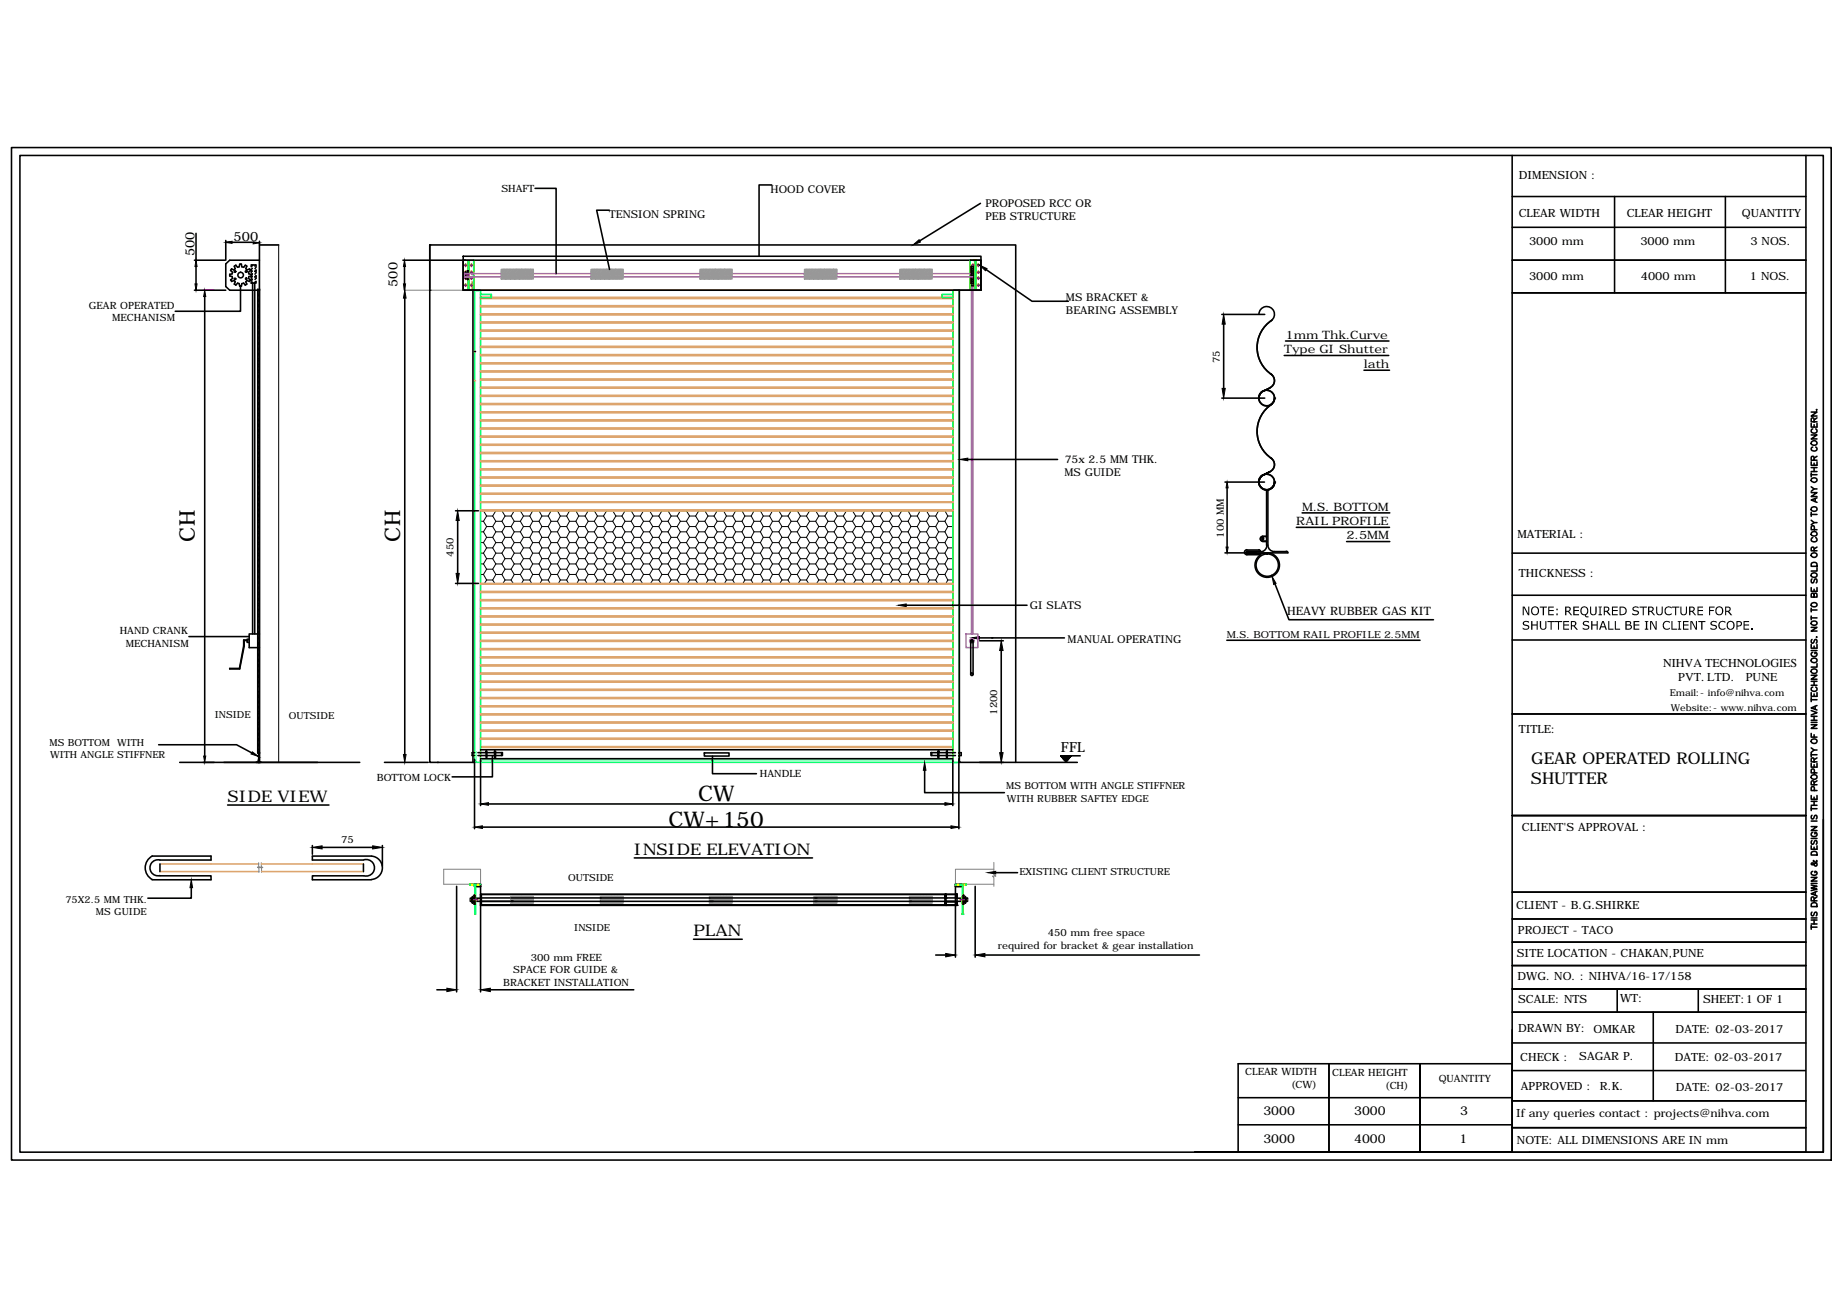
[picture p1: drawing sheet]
<svg xmlns="http://www.w3.org/2000/svg" width="297mm" height="210mm" viewBox="0 0 297 210" stroke-linecap="round" stroke-linejoin="round" font-family="sans-serif">
<defs><g id="words">
<g font-size="3.5">
<text x="31.3" y="87.1" transform="rotate(-90 31.3 87.1)">CH</text>
<text x="64.3" y="87.1" transform="rotate(-90 64.3 87.1)">CH</text>
<text x="112.3" y="128.9">CW</text>
<text x="107.5" y="133">CW+150</text>
</g>
<g font-size="2.6">
<text x="246.2" y="122.8">GEAR OPERATED ROLLING</text>
<text x="36.6" y="128.9">SIDE VIEW</text>
<text x="246.2" y="126.1">SHUTTER</text>
<text x="102" y="137.4">INSIDE ELEVATION</text>
<text x="111.5" y="150.5">PLAN</text>
</g>
<text font-size="2.2" x="170.6" y="121">FFL</text>
<g font-size="2.1">
<text x="31.3" y="41.2" transform="rotate(-90 31.3 41.2)">500</text>
<text x="37.6" y="38.7">500</text>
<text x="63.9" y="46.1" transform="rotate(-90 63.9 46.1)">500</text>
</g>
<g font-size="2">
<text x="203.2" y="179.3">3000</text>
<text x="217.8" y="179.3">3000</text>
<text x="234.8" y="179.4">3</text>
<text x="203.2" y="183.9">3000</text>
<text x="217.8" y="183.9">4000</text>
<text x="234.7" y="183.9">1</text>
</g>
<g font-size="1.9">
<text x="206.5" y="56.8">Type GI Shutter</text>
<text x="206.7" y="54.5">1mm Thk.Curve</text>
<text x="219.4" y="59.1">lath</text>
<text x="209.4" y="82.1">M.S. BOTTOM</text>
<text x="208.5" y="84.4">RAIL PROFILE</text>
<text x="216.6" y="86.7">2.5MM</text>
<text x="207" y="98.9">HEAVY RUBBER GAS KIT</text>
<text x="267.5" y="107.3">NIHVA TECHNOLOGIES</text>
<text x="269.9" y="109.5">PVT. LTD.</text>
<text x="280.8" y="109.5">PUNE</text>
</g>
<g font-size="1.8">
<text x="244.2" y="28.8">DIMENSION :</text>
<text x="244.2" y="34.9">CLEAR WIDTH</text>
<text x="261.6" y="34.9">CLEAR HEIGHT</text>
<text x="280.1" y="34.9">QUANTITY</text>
<text x="245.9" y="39.4">3000 mm</text>
<text x="263.8" y="39.4">3000 mm</text>
<text x="281.5" y="39.4">3 NOS.</text>
<text x="245.9" y="45.1">3000 mm</text>
<text x="263.9" y="45.1">4000 mm</text>
<text x="281.4" y="45.1">1 NOS.</text>
<text x="244" y="86.5">MATERIAL :</text>
<text x="244.2" y="92.8">THICKNESS :</text>
<text x="244.2" y="117.9">TITLE:</text>
<text x="244.8" y="133.6">CLIENT'S APPROVAL :</text>
<text x="243.8" y="146.2">CLIENT - B.G.SHIRKE</text>
<text x="244" y="153.9">SITE LOCATION - CHAKAN,PUNE</text>
<text x="244.1" y="150.2">PROJECT - TACO</text>
<text x="244" y="157.6">DWG. NO. : NIHVA/16-17/158</text>
<text x="244.2" y="161.3">SCALE: NTS</text>
<text x="260.5" y="161.2">WT:</text>
<text x="273.9" y="161.3">SHEET:1 OF 1</text>
<text x="244.2" y="166">DRAWN BY: OMKAR</text>
<text x="269.5" y="166.1">DATE: 02-03-2017</text>
<text x="244.5" y="170.6">CHECK :</text>
<text x="254" y="170.5">SAGAR P.</text>
<text x="269.4" y="170.7">DATE: 02-03-2017</text>
<text x="243.8" y="179.7">If any queries contact : projects@nihva.com</text>
<text x="244.6" y="175.3">APPROVED :</text>
<text x="257.3" y="175.2">R.K.</text>
<text x="269.5" y="175.5">DATE: 02-03-2017</text>
<text x="244" y="184.1">NOTE: ALL DIMENSIONS ARE IN mm</text>
</g>
<g font-size="1.7">
<text x="98" y="35.1">TENSION SPRING</text>
<text x="123.9" y="31">HOOD COVER</text>
<text x="158.5" y="33.3">PROPOSED RCC OR</text>
<text x="158.5" y="35.5">PEB STRUCTURE</text>
<text x="171.4" y="48.4">MS BRACKET &amp;</text>
<text x="171.4" y="50.5">BEARING ASSEMBLY</text>
<text x="171.2" y="76.6">MS GUIDE</text>
<text x="171.2" y="74.5">75x 2.5 MM THK.</text>
<text x="165.6" y="97.9">GI SLATS</text>
<text x="171.7" y="103.4">MANUAL OPERATING</text>
</g>
<g font-size="1.6">
<text x="80.6" y="30.9">SHAFT</text>
<text x="14.3" y="49.6">GEAR OPERATED</text>
<text x="18" y="51.6">MECHANISM</text>
<text x="196.2" y="58.4" transform="rotate(-90 196.2 58.4)">75</text>
<text x="72.9" y="89.5" transform="rotate(-90 72.9 89.5)">450</text>
<text x="196.8" y="86.5" transform="rotate(-90 196.8 86.5)">100 MM</text>
<text x="19.2" y="102">HAND CRANK</text>
<text x="20.2" y="104">MECHANISM</text>
<text x="197.3" y="102.7">M.S. BOTTOM RAIL PROFILE 2.5MM</text>
<text x="34.5" y="115.5">INSIDE</text>
<text x="46.5" y="115.6">OUTSIDE</text>
<text x="160.4" y="115" transform="rotate(-90 160.4 115)">1200</text>
<text x="8" y="120">MS BOTTOM WITH</text>
<text x="8.1" y="121.9">WITH ANGLE STIFFNER</text>
<text x="60.6" y="125.5">BOTTOM LOCK</text>
<text x="122.2" y="125">HANDLE</text>
<text x="161.8" y="127">MS BOTTOM WITH ANGLE STIFFNER</text>
<text x="161.9" y="128.9">WITH RUBBER SAFTEY EDGE</text>
<text x="54.8" y="135.7">75</text>
<text x="91.4" y="141.7">OUTSIDE</text>
<text x="163.9" y="140.8">EXISTING CLIENT STRUCTURE</text>
<text x="10.5" y="145.2">75X2.5 MM THK.</text>
<text x="15.4" y="147.1">MS GUIDE</text>
<text x="92.4" y="149.7">INSIDE</text>
<text x="85.4" y="154.5">300 mm FREE</text>
<text x="160.5" y="152.6">required for bracket &amp; gear installation</text>
<text x="168.5" y="150.6">450 mm free space</text>
<text x="80.9" y="158.6">BRACKET INSTALLATION</text>
<text x="82.5" y="156.5">SPACE FOR GUIDE &amp;</text>
<text x="200.3" y="173">CLEAR WIDTH</text>
<text x="214.2" y="173.1">CLEAR HEIGHT</text>
<text x="231.4" y="174">QUANTITY</text>
<text x="207.6" y="174.9">(CW)</text>
<text x="222.8" y="175.1">(CH)</text>
</g>
<g font-size="1.5">
<text x="268.5" y="112">Email:- info@nihva.com</text>
<text x="268.7" y="114.3">Website:- www.nihva.com</text>
</g>
</g></defs>
<!-- layer: 0 -->
<g fill="none" stroke="#dda56e" stroke-width=".25">
<path d="M77.3 59.8h75.9M77.3 59.7h75.9M77.3 58.5h75.9M77.3 58.4h75.9M77.3 57.2h75.9M77.3 57.1h75.9M77.3 55.9h75.9M77.3 55.7h75.9M77.3 54.6h75.9M77.3 54.4h75.9M77.3 53.2h75.9M77.3 53.1h75.9"/>
<path d="M77.3 51.9h75.9M77.3 51.8h75.9M77.3 50.6h75.9M77.3 50.5h75.9M77.3 49.3h75.9M77.3 49.2h75.9M77.3 48h75.9M77.3 47.9h75.9M77.3 46.7h75.9M76.3 61.2h.1M77.3 79.5h75.9M77.3 79.4h75.9"/>
<path d="M77.3 78.2h75.9M77.3 78h75.9M77.3 76.9h75.9M77.3 76.7h75.9M77.3 75.6h75.9M77.3 75.4h75.9M77.3 74.2h75.9M77.3 74.1h75.9M77.3 72.9h75.9M77.3 72.8h75.9M77.3 71.6h75.9M77.3 71.5h75.9"/>
<path d="M77.3 70.3h75.9M77.3 70.2h75.9M77.3 69h75.9M77.3 68.9h75.9M77.3 67.7h75.9M77.3 67.5h75.9M77.3 66.4h75.9M77.3 66.2h75.9M77.3 65.1h75.9M77.3 64.9h75.9M77.3 63.7h75.9M77.3 63.6h75.9"/>
<path d="M77.3 62.4h75.9M77.3 62.3h75.9M77.3 61.1h75.9M77.3 61h75.9M77.3 99.2h75.9M77.3 99.1h75.9M77.3 97.9h75.9M77.3 97.8h75.9M77.3 96.6h75.9M77.3 96.5h75.9M77.3 95.3h75.9M77.3 95.2h75.9"/>
<path d="M77.3 94h75.9M77.3 93.8h75.9M77.3 82.2h75.9M77.3 82h75.9M77.3 80.8h75.9M77.3 80.7h75.9M77.3 118.9h75.9M77.3 118.8h75.9M77.3 117.6h75.9M77.3 117.5h75.9M77.3 116.3h75.9M77.3 116.1h75.9"/>
<path d="M77.3 115h75.9M77.3 114.8h75.9M77.3 113.7h75.9M77.3 113.5h75.9M77.3 112.3h75.9M77.3 112.2h75.9M77.3 111h75.9M77.3 110.9h75.9M77.3 109.7h75.9M77.3 109.6h75.9M77.3 108.4h75.9M77.3 108.3h75.9"/>
<path d="M77.3 107.1h75.9M77.3 107h75.9M77.3 105.8h75.9M77.3 105.6h75.9M77.3 104.5h75.9M77.3 104.3h75.9M77.3 103.2h75.9M77.3 103h75.9M77.3 101.8h75.9M77.3 101.7h75.9M77.3 100.5h75.9M77.3 100.4h75.9"/>
<path d="M25.7 139h15.9M42 139h16.4M77.3 120.2h75.9M77.3 120.1h75.9M25.7 140.2h15.9M42.1 140.2h16.3"/>
</g>
<g fill="none" stroke="#0f0" stroke-width=".25">
<path d="M74.5 41.9h1.7v4.8h-1.7zM74.5 46.7h1.7M75.3 41.9v4.8M75.4 41.9v4.8M76.4 46.7h.9M77.3 47.4h1.7v.5h-1.7M153.2 46.7h1v75.9h-1zM153.2 47.4h-1.7v.5h1.7M156 41.9h1.8v4.8h-1.8zM156.3 43.8h.1v1l-.1-.1M156.4 43.8h.1v1h-.1M156.6 43.8v.9"/>
<path d="M156.7 41.9h.2v4.8h-.2l.2-.1v-4.7zM156.7 43v2.6v-1.3v1.1l-.2-.2v-1.9l.2-.1v1.1zM156.7 43v-.2h.2l-.1 1.5M156.8 44.3l.1 1.4h-.2v-.1M156.8 44.3l.1 1.4M156.8 41.9v4.8M156.9 42.8l-.1 1.5M156.9 44.9h.1M156.9 45.1h.1M156.9 43.5h.1M156.9 43.6h.1M157 41.9v4.8"/>
<path d="M76.3 122.6v-75.9h1v75.9M75.6 142.2h1.7v.2h-1.7zM75.6 142.4h.1M76.4 142.4h.1v4.7h-.1zM153.7 142.2h1.7v.2h-1.7zM154.4 142.4h.2M154.8 142.4v4.7h.2M154.9 142.4v4.7"/>
<circle cx="74.9" cy="42.6" r=".11"/>
<circle cx="74.9" cy="45.9" r=".11"/>
<circle cx="74.9" cy="44.7" r=".11"/>
<circle cx="74.9" cy="43.8" r=".11"/>
<circle cx="75.8" cy="42.6" r=".11"/>
<circle cx="75.8" cy="43.8" r=".11"/>
<circle cx="75.8" cy="45.9" r=".11"/>
<circle cx="75.8" cy="44.7" r=".11"/>
<circle cx="156.5" cy="45.9" r=".11"/>
<circle cx="156.5" cy="42.6" r=".11"/>
<circle cx="157.4" cy="45.9" r=".11"/>
<circle cx="157.4" cy="44.7" r=".11"/>
<circle cx="157.4" cy="43.8" r=".11"/>
<circle cx="157.4" cy="42.6" r=".11"/>
</g>
<g fill="none" stroke="#000" stroke-width=".16">
<path d="M77.3 82.2h.5M77.3 83.8h.5M77.3 85.5h.5M77.3 87.3h.5M77.3 89h.5M77.3 90.7h.5M77.3 92.4h.5M77.8 82.2h.1M77.8 92.4l.5 .9M77.8 90.7l.5 .9M77.8 89l.5 .9M77.8 87.3l.5 .8"/>
<path d="M77.8 85.5l.5 .9M77.8 83.8l.5 .9M77.8 82.2l.5 .8M78.3 83h.9M78.3 84.7h.9M78.3 86.4h.9M78.3 88.1h.9M78.3 89.9h.9M78.3 91.6h.9M78.3 93.3h.9M78.3 83l-.5 .8M78.3 84.7l-.5 .8"/>
<path d="M78.3 86.4l-.5 .9M78.3 88.1l-.5 .9M78.3 89.9l-.5 .8M78.3 91.6l-.5 .8M78.3 93.3l-.4 .5M79.2 93.3l.4 .5M79.2 91.6l.5 .8M79.2 89.9l.5 .8M79.2 88.1l.5 .9M79.2 86.4l.5 .9M79.2 84.7l.5 .8M79.2 83l.5 .8"/>
<path d="M79.7 82.2h.1M79.7 82.2h1M79.7 83.8h1M79.7 85.5h1M79.7 87.3h1M79.7 89h1M79.7 90.7h1M79.7 92.4h1M79.7 82.2l-.5 .8M79.7 83.8l-.5 .9M79.7 85.5l-.5 .9M79.7 87.3l-.5 .8"/>
<path d="M79.7 89l-.5 .9M79.7 90.7l-.5 .9M79.7 92.4l-.5 .9M80.7 82.2h.1M80.7 92.4l.5 .9M80.7 90.7l.5 .9M80.7 89l.5 .9M80.7 87.3l.5 .8M80.7 85.5l.5 .9M80.7 83.8l.5 .9M80.7 82.2l.5 .8M81.2 83h1"/>
<path d="M81.2 84.7h1M81.2 86.4h1M81.2 88.1h1M81.2 89.9h1M81.2 91.6h1M81.2 93.3h1M81.2 83l-.5 .8M81.2 84.7l-.5 .8M81.2 86.4l-.5 .9M81.2 88.1l-.5 .9M81.2 89.9l-.5 .8M81.2 91.6l-.5 .8"/>
<path d="M81.2 93.3l-.3 .5M82.2 93.3l.3 .5M82.2 91.6l.5 .8M82.2 89.9l.5 .8M82.2 88.1l.5 .9M82.2 86.4l.5 .9M82.2 84.7l.5 .8M82.2 83l.5 .8M82.7 82.2h.1M82.7 82.2h1M82.7 83.8h1M82.7 85.5h1"/>
<path d="M82.7 87.3h1M82.7 89h1M82.7 90.7h1M82.7 92.4h1M82.7 82.2l-.5 .8M82.7 83.8l-.5 .9M82.7 85.5l-.5 .9M82.7 87.3l-.5 .8M82.7 89l-.5 .9M82.7 90.7l-.5 .9M82.7 92.4l-.5 .9M83.7 92.4l.5 .9"/>
<path d="M83.7 90.7l.5 .9M83.7 89l.5 .9M83.7 87.3l.5 .8M83.7 85.5l.5 .9M83.7 83.8l.5 .9M83.7 82.2l.5 .8M84.2 83h1M84.2 84.7h1M84.2 86.4h1M84.2 88.1h1M84.2 89.9h1M84.2 91.6h1"/>
<path d="M84.2 93.3h1M84.2 83l-.5 .8M84.2 84.7l-.5 .8M84.2 86.4l-.5 .9M84.2 88.1l-.5 .9M84.2 89.9l-.5 .8M84.2 91.6l-.5 .8M84.2 93.3l-.3 .5M85.2 93.3l.3 .5M85.2 91.6l.5 .8M85.2 89.9l.5 .8M85.2 88.1l.5 .9"/>
<path d="M85.2 86.4l.5 .9M85.2 84.7l.5 .8M85.2 83l.5 .8M85.7 82.2h.1M85.7 82.2h1M85.7 83.8h1M85.7 85.5h1M85.7 87.3h1M85.7 89h1M85.7 90.7h1M85.7 92.4h1M85.7 82.2l-.5 .8"/>
<path d="M85.7 83.8l-.5 .9M85.7 85.5l-.5 .9M85.7 87.3l-.5 .8M85.7 89l-.5 .9M85.7 90.7l-.5 .9M85.7 92.4l-.5 .9M86.7 82.2h.1M86.7 92.4l.5 .9M86.7 90.7l.5 .9M86.7 89l.5 .9M86.7 87.3l.5 .8M86.7 85.5l.5 .9"/>
<path d="M86.7 83.8l.5 .9M86.7 82.2l.5 .8M87.2 83h1M87.2 84.7h1M87.2 86.4h1M87.2 88.1h1M87.2 89.9h1M87.2 91.6h1M87.2 93.3h1M87.2 83l-.5 .8M87.2 84.7l-.5 .8M87.2 86.4l-.5 .9"/>
<path d="M87.2 88.1l-.5 .9M87.2 89.9l-.5 .8M87.2 91.6l-.5 .8M87.2 93.3l-.3 .5M88.2 93.3l.3 .5M88.2 91.6l.4 .8M88.2 89.9l.4 .8M88.2 88.1l.4 .9M88.2 86.4l.4 .9M88.2 84.7l.4 .8M88.2 83l.4 .8M88.6 82.2h.1"/>
<path d="M88.6 82.2h1M88.6 83.8h1M88.6 85.5h1M88.6 87.3h1M88.6 89h1M88.6 90.7h1M88.6 92.4h1M88.6 82.2l-.4 .8M88.6 83.8l-.4 .9M88.6 85.5l-.4 .9M88.6 87.3l-.4 .8M88.6 89l-.4 .9"/>
<path d="M88.6 90.7l-.4 .9M88.6 92.4l-.4 .9M89.6 82.2h.1M89.6 92.4l.5 .9M89.6 90.7l.5 .9M89.6 89l.5 .9M89.6 87.3l.5 .8M89.6 85.5l.5 .9M89.6 83.8l.5 .9M89.6 82.2l.5 .8M90.1 83h1M90.1 84.7h1"/>
<path d="M90.1 86.4h1M90.1 88.1h1M90.1 89.9h1M90.1 91.6h1M90.1 93.3h1M90.1 83l-.5 .8M90.1 84.7l-.5 .8M90.1 86.4l-.5 .9M90.1 88.1l-.5 .9M90.1 89.9l-.5 .8M90.1 91.6l-.5 .8M90.1 93.3l-.3 .5"/>
<path d="M91.1 93.3l.3 .5M91.1 91.6l.5 .8M91.1 89.9l.5 .8M91.1 88.1l.5 .9M91.1 86.4l.5 .9M91.1 84.7l.5 .8M91.1 83l.5 .8M91.6 82.2h.1M91.6 82.2h1M91.6 83.8h1M91.6 85.5h1M91.6 87.3h1"/>
<path d="M91.6 89h1M91.6 90.7h1M91.6 92.4h1M91.6 82.2l-.5 .8M91.6 83.8l-.5 .9M91.6 85.5l-.5 .9M91.6 87.3l-.5 .8M91.6 89l-.5 .9M91.6 90.7l-.5 .9M91.6 92.4l-.5 .9M92.6 82.2h.1M92.6 92.4l.5 .9"/>
<path d="M92.6 90.7l.5 .9M92.6 89l.5 .9M92.6 87.3l.5 .8M92.6 85.5l.5 .9M92.6 83.8l.5 .9M92.6 82.2l.5 .8M93.1 83h1M93.1 84.7h1M93.1 86.4h1M93.1 88.1h1M93.1 89.9h1M93.1 91.6h1"/>
<path d="M93.1 93.3h1M93.1 83l-.5 .8M93.1 84.7l-.5 .8M93.1 86.4l-.5 .9M93.1 88.1l-.5 .9M93.1 89.9l-.5 .8M93.1 91.6l-.5 .8M93.1 93.3l-.3 .5M94.1 93.3l.3 .5M94.1 91.6l.5 .8M94.1 89.9l.5 .8M94.1 88.1l.5 .9"/>
<path d="M94.1 86.4l.5 .9M94.1 84.7l.5 .8M94.1 83l.5 .8M94.6 82.2h1M94.6 83.8h1M94.6 85.5h1M94.6 87.3h1M94.6 89h1M94.6 90.7h1M94.6 92.4h1M94.6 82.2l-.5 .8M94.6 83.8l-.5 .9"/>
<path d="M94.6 85.5l-.5 .9M94.6 87.3l-.5 .8M94.6 89l-.5 .9M94.6 90.7l-.5 .9M94.6 92.4l-.5 .9M95.6 82.2h.1M95.6 92.4l.5 .9M95.6 90.7l.5 .9M95.6 89l.5 .9M95.6 87.3l.5 .8M95.6 85.5l.5 .9M95.6 83.8l.5 .9"/>
<path d="M95.6 82.2l.5 .8M96.1 83h1M96.1 84.7h1M96.1 86.4h1M96.1 88.1h1M96.1 89.9h1M96.1 91.6h1M96.1 93.3h1M96.1 83l-.5 .8M96.1 84.7l-.5 .8M96.1 86.4l-.5 .9M96.1 88.1l-.5 .9"/>
<path d="M96.1 89.9l-.5 .8M96.1 91.6l-.5 .8M96.1 93.3l-.4 .5M97.1 93.3l.3 .5M97.1 91.6l.5 .8M97.1 89.9l.5 .8M97.1 88.1l.5 .9M97.1 86.4l.5 .9M97.1 84.7l.5 .8M97.1 83l.5 .8M97.6 82.2h.1M97.6 82.2h.9"/>
<path d="M97.6 83.8h.9M97.6 85.5h.9M97.6 87.3h.9M97.6 89h.9M97.6 90.7h.9M97.6 92.4h.9M97.6 82.2l-.5 .8M97.6 83.8l-.5 .9M97.6 85.5l-.5 .9M97.6 87.3l-.5 .8M97.6 89l-.5 .9M97.6 90.7l-.5 .9"/>
<path d="M97.6 92.4l-.5 .9M98.5 82.2h.1M98.5 92.4l.5 .9M98.5 90.7l.5 .9M98.5 89l.5 .9M98.5 87.3l.5 .8M98.5 85.5l.5 .9M98.5 83.8l.5 .9M98.5 82.2l.5 .8M99 83h1M99 84.7h1M99 86.4h1"/>
<path d="M99 88.1h1M99 89.9h1M99 91.6h1M99 93.3h1M99 83l-.5 .8M99 84.7l-.5 .8M99 86.4l-.5 .9M99 88.1l-.5 .9M99 89.9l-.5 .8M99 91.6l-.5 .8M99 93.3l-.3 .5M100 93.3l.4 .5"/>
<path d="M100 91.6l.5 .8M100 89.9l.5 .8M100 88.1l.5 .9M100 86.4l.5 .9M100 84.7l.5 .8M100 83l.5 .8M100.5 82.2h.1M100.5 82.2h1M100.5 83.8h1M100.5 85.5h1M100.5 87.3h1M100.5 89h1"/>
<path d="M100.5 90.7h1M100.5 92.4h1M100.5 82.2l-.5 .8M100.5 83.8l-.5 .9M100.5 85.5l-.5 .9M100.5 87.3l-.5 .8M100.5 89l-.5 .9M100.5 90.7l-.5 .9M100.5 92.4l-.5 .9M101.5 82.2h.1M101.5 92.4l.5 .9M101.5 90.7l.5 .9"/>
<path d="M101.5 89l.5 .9M101.5 87.3l.5 .8M101.5 85.5l.5 .9M101.5 83.8l.5 .9M101.5 82.2l.5 .8M102 83h1M102 84.7h1M102 86.4h1M102 88.1h1M102 89.9h1M102 91.6h1M102 93.3h1"/>
<path d="M102 83l-.5 .8M102 84.7l-.5 .8M102 86.4l-.5 .9M102 88.1l-.5 .9M102 89.9l-.5 .8M102 91.6l-.5 .8M102 93.3l-.3 .5M103 93.3l.3 .5M103 91.6l.5 .8M103 89.9l.5 .8M103 88.1l.5 .9M103 86.4l.5 .9"/>
<path d="M103 84.7l.5 .8M103 83l.5 .8M103.5 82.2h.1M103.5 82.2h1M103.5 83.8h1M103.5 85.5h1M103.5 87.3h1M103.5 89h1M103.5 90.7h1M103.5 92.4h1M103.5 82.2l-.5 .8M103.5 83.8l-.5 .9"/>
<path d="M103.5 85.5l-.5 .9M103.5 87.3l-.5 .8M103.5 89l-.5 .9M103.5 90.7l-.5 .9M103.5 92.4l-.5 .9M104.5 82.2h.1M104.5 92.4l.5 .9M104.5 90.7l.5 .9M104.5 89l.5 .9M104.5 87.3l.5 .8M104.5 85.5l.5 .9M104.5 83.8l.5 .9"/>
<path d="M104.5 82.2l.5 .8M105 83h.9M105 84.7h.9M105 86.4h.9M105 88.1h.9M105 89.9h.9M105 91.6h.9M105 93.3h.9M105 83l-.5 .8M105 84.7l-.5 .8M105 86.4l-.5 .9M105 88.1l-.5 .9"/>
<path d="M105 89.9l-.5 .8M105 91.6l-.5 .8M105 93.3l-.4 .5M105.9 93.3l.4 .5M105.9 91.6l.6 .8M105.9 89.9l.6 .8M105.9 88.1l.6 .9M105.9 86.4l.6 .9M105.9 84.7l.6 .8M105.9 83l.6 .8M106.5 82.2h.1M106.5 82.2h.9"/>
<path d="M106.5 83.8h.9M106.5 85.5h.9M106.5 87.3h.9M106.5 89h.9M106.5 90.7h.9M106.5 92.4h.9M106.5 82.2l-.6 .8M106.5 83.8l-.6 .9M106.5 85.5l-.6 .9M106.5 87.3l-.6 .8M106.5 89l-.6 .9M106.5 90.7l-.6 .9"/>
<path d="M106.5 92.4l-.6 .9M107.4 82.2h.1M107.4 92.4l.5 .9M107.4 90.7l.5 .9M107.4 89l.5 .9M107.4 87.3l.5 .8M107.4 85.5l.5 .9M107.4 83.8l.5 .9M107.4 82.2l.5 .8M107.9 83h1M107.9 84.7h1M107.9 86.4h1"/>
<path d="M107.9 88.1h1M107.9 89.9h1M107.9 91.6h1M107.9 93.3h1M107.9 83l-.5 .8M107.9 84.7l-.5 .8M107.9 86.4l-.5 .9M107.9 88.1l-.5 .9M107.9 89.9l-.5 .8M107.9 91.6l-.5 .8M107.9 93.3l-.3 .5M108.9 93.3l.3 .5"/>
<path d="M108.9 91.6l.5 .8M108.9 89.9l.5 .8M108.9 88.1l.5 .9M108.9 86.4l.5 .9M108.9 84.7l.5 .8M108.9 83l.5 .8M109.4 82.2h.1M109.4 82.2h1M109.4 83.8h1M109.4 85.5h1M109.4 87.3h1M109.4 89h1"/>
<path d="M109.4 90.7h1M109.4 92.4h1M109.4 82.2l-.5 .8M109.4 83.8l-.5 .9M109.4 85.5l-.5 .9M109.4 87.3l-.5 .8M109.4 89l-.5 .9M109.4 90.7l-.5 .9M109.4 92.4l-.5 .9M110.4 82.2h.1M110.4 92.4l.5 .9M110.4 90.7l.5 .9"/>
<path d="M110.4 89l.5 .9M110.4 87.3l.5 .8M110.4 85.5l.5 .9M110.4 83.8l.5 .9M110.4 82.2l.5 .8M110.9 83h1M110.9 84.7h1M110.9 86.4h1M110.9 88.1h1M110.9 89.9h1M110.9 91.6h1M110.9 93.3h1"/>
<path d="M110.9 83l-.5 .8M110.9 84.7l-.5 .8M110.9 86.4l-.5 .9M110.9 88.1l-.5 .9M110.9 89.9l-.5 .8M110.9 91.6l-.5 .8M110.9 93.3l-.3 .5M111.9 93.3l.3 .5M111.9 91.6l.5 .8M111.9 89.9l.5 .8M111.9 88.1l.5 .9M111.9 86.4l.5 .9"/>
<path d="M111.9 84.7l.5 .8M111.9 83l.5 .8M112.4 82.2h.1M112.4 82.2h1M112.4 83.8h1M112.4 85.5h1M112.4 87.3h1M112.4 89h1M112.4 90.7h1M112.4 92.4h1M112.4 82.2l-.5 .8M112.4 83.8l-.5 .9"/>
<path d="M112.4 85.5l-.5 .9M112.4 87.3l-.5 .8M112.4 89l-.5 .9M112.4 90.7l-.5 .9M112.4 92.4l-.5 .9M113.4 82.2h.1M113.4 92.4l.5 .9M113.4 90.7l.5 .9M113.4 89l.5 .9M113.4 87.3l.5 .8M113.4 85.5l.5 .9M113.4 83.8l.5 .9"/>
<path d="M113.4 82.2l.5 .8M113.9 83h.9M113.9 84.7h.9M113.9 86.4h.9M113.9 88.1h.9M113.9 89.9h.9M113.9 91.6h.9M113.9 93.3h.9M113.9 83l-.5 .8M113.9 84.7l-.5 .8M113.9 86.4l-.5 .9M113.9 88.1l-.5 .9"/>
<path d="M113.9 89.9l-.5 .8M113.9 91.6l-.5 .8M113.9 93.3l-.3 .5M114.8 93.3l.4 .5M114.8 91.6l.5 .8M114.8 89.9l.5 .8M114.8 88.1l.5 .9M114.8 86.4l.5 .9M114.8 84.7l.5 .8M114.8 83l.5 .8M115.3 82.2h.1M115.3 82.2h1.1"/>
<path d="M115.3 83.8h1.1M115.3 85.5h1.1M115.3 87.3h1.1M115.3 89h1.1M115.3 90.7h1.1M115.3 92.4h1.1M115.3 82.2l-.5 .8M115.3 83.8l-.5 .9M115.3 85.5l-.5 .9M115.3 87.3l-.5 .8M115.3 89l-.5 .9M115.3 90.7l-.5 .9"/>
<path d="M115.3 92.4l-.5 .9M116.4 82.2h.1M116.4 92.4l.4 .9M116.4 90.7l.4 .9M116.4 89l.4 .9M116.4 87.3l.4 .8M116.4 85.5l.4 .9M116.4 83.8l.4 .9M116.4 82.2l.4 .8M116.8 83h1M116.8 84.7h1M116.8 86.4h1"/>
<path d="M116.8 88.1h1M116.8 89.9h1M116.8 91.6h1M116.8 93.3h1M116.8 83l-.4 .8M116.8 84.7l-.4 .8M116.8 86.4l-.4 .9M116.8 88.1l-.4 .9M116.8 89.9l-.4 .8M116.8 91.6l-.4 .8M116.8 93.3l-.3 .5M117.8 93.3l.3 .5"/>
<path d="M117.8 91.6l.5 .8M117.8 89.9l.5 .8M117.8 88.1l.5 .9M117.8 86.4l.5 .9M117.8 84.7l.5 .8M117.8 83l.5 .8M118.3 82.2h.1M118.3 82.2h1M118.3 83.8h1M118.3 85.5h1M118.3 87.3h1M118.3 89h1"/>
<path d="M118.3 90.7h1M118.3 92.4h1M118.3 82.2l-.5 .8M118.3 83.8l-.5 .9M118.3 85.5l-.5 .9M118.3 87.3l-.5 .8M118.3 89l-.5 .9M118.3 90.7l-.5 .9M118.3 92.4l-.5 .9M119.3 82.2h.1M119.3 92.4l.5 .9M119.3 90.7l.5 .9"/>
<path d="M119.3 89l.5 .9M119.3 87.3l.5 .8M119.3 85.5l.5 .9M119.3 83.8l.5 .9M119.3 82.2l.5 .8M119.8 83h1M119.8 84.7h1M119.8 86.4h1M119.8 88.1h1M119.8 89.9h1M119.8 91.6h1M119.8 93.3h1"/>
<path d="M119.8 83l-.5 .8M119.8 84.7l-.5 .8M119.8 86.4l-.5 .9M119.8 88.1l-.5 .9M119.8 89.9l-.5 .8M119.8 91.6l-.5 .8M119.8 93.3l-.3 .5M120.8 93.3l.3 .5M120.8 91.6l.5 .8M120.8 89.9l.5 .8M120.8 88.1l.5 .9M120.8 86.4l.5 .9"/>
<path d="M120.8 84.7l.5 .8M120.8 83l.5 .8M121.3 82.2h.1M121.3 82.2h1M121.3 83.8h1M121.3 85.5h1M121.3 87.3h1M121.3 89h1M121.3 90.7h1M121.3 92.4h1M121.3 82.2l-.5 .8M121.3 83.8l-.5 .9"/>
<path d="M121.3 85.5l-.5 .9M121.3 87.3l-.5 .8M121.3 89l-.5 .9M121.3 90.7l-.5 .9M121.3 92.4l-.5 .9M122.3 82.2h.1M122.3 92.4l.5 .9M122.3 90.7l.5 .9M122.3 89l.5 .9M122.3 87.3l.5 .8M122.3 85.5l.5 .9M122.3 83.8l.5 .9"/>
<path d="M122.3 82.2l.5 .8M122.8 83h1M122.8 84.7h1M122.8 86.4h1M122.8 88.1h1M122.8 89.9h1M122.8 91.6h1M122.8 93.3h1M122.8 83l-.5 .8M122.8 84.7l-.5 .8M122.8 86.4l-.5 .9M122.8 88.1l-.5 .9"/>
<path d="M122.8 89.9l-.5 .8M122.8 91.6l-.5 .8M122.8 93.3l-.3 .5M123.8 93.3l.3 .5M123.8 91.6l.4 .8M123.8 89.9l.4 .8M123.8 88.1l.4 .9M123.8 86.4l.4 .9M123.8 84.7l.4 .8M123.8 83l.4 .8M124.2 82.2h.1M124.2 82.2h1.1"/>
<path d="M124.2 83.8h1.1M124.2 85.5h1.1M124.2 87.3h1.1M124.2 89h1.1M124.2 90.7h1.1M124.2 92.4h1.1M124.2 82.2l-.4 .8M124.2 83.8l-.4 .9M124.2 85.5l-.4 .9M124.2 87.3l-.4 .8M124.2 89l-.4 .9M124.2 90.7l-.4 .9"/>
<path d="M124.2 92.4l-.4 .9M125.3 82.2h.1M125.3 92.4l.5 .9M125.3 90.7l.5 .9M125.3 89l.5 .9M125.3 87.3l.5 .8M125.3 85.5l.5 .9M125.3 83.8l.5 .9M125.3 82.2l.5 .8M125.8 83h.9M125.8 84.7h.9M125.8 86.4h.9"/>
<path d="M125.8 88.1h.9M125.8 89.9h.9M125.8 91.6h.9M125.8 93.3h.9M125.8 83l-.5 .8M125.8 84.7l-.5 .8M125.8 86.4l-.5 .9M125.8 88.1l-.5 .9M125.8 89.9l-.5 .8M125.8 91.6l-.5 .8M125.8 93.3l-.4 .5M126.7 93.3l.3 .5"/>
<path d="M126.7 91.6l.5 .8M126.7 89.9l.5 .8M126.7 88.1l.5 .9M126.7 86.4l.5 .9M126.7 84.7l.5 .8M126.7 83l.5 .8M127.2 82.2h.1M127.2 82.2h1M127.2 83.8h1M127.2 85.5h1M127.2 87.3h1M127.2 89h1"/>
<path d="M127.2 90.7h1M127.2 92.4h1M127.2 82.2l-.5 .8M127.2 83.8l-.5 .9M127.2 85.5l-.5 .9M127.2 87.3l-.5 .8M127.2 89l-.5 .9M127.2 90.7l-.5 .9M127.2 92.4l-.5 .9M128.2 82.2h.1M128.2 92.4l.5 .9M128.2 90.7l.5 .9"/>
<path d="M128.2 89l.5 .9M128.2 87.3l.5 .8M128.2 85.5l.5 .9M128.2 83.8l.5 .9M128.2 82.2l.5 .8M128.7 83h1M128.7 84.7h1M128.7 86.4h1M128.7 88.1h1M128.7 89.9h1M128.7 91.6h1M128.7 93.3h1"/>
<path d="M128.7 83l-.5 .8M128.7 84.7l-.5 .8M128.7 86.4l-.5 .9M128.7 88.1l-.5 .9M128.7 89.9l-.5 .8M128.7 91.6l-.5 .8M128.7 93.3l-.3 .5M129.7 93.3l.3 .5M129.7 91.6l.5 .8M129.7 89.9l.5 .8M129.7 88.1l.5 .9M129.7 86.4l.5 .9"/>
<path d="M129.7 84.7l.5 .8M129.7 83l.5 .8M130.2 82.2h.1M130.2 82.2h1M130.2 83.8h1M130.2 85.5h1M130.2 87.3h1M130.2 89h1M130.2 90.7h1M130.2 92.4h1M130.2 82.2l-.5 .8M130.2 83.8l-.5 .9"/>
<path d="M130.2 85.5l-.5 .9M130.2 87.3l-.5 .8M130.2 89l-.5 .9M130.2 90.7l-.5 .9M130.2 92.4l-.5 .9M131.2 82.2h.1M131.2 92.4l.5 .9M131.2 90.7l.5 .9M131.2 89l.5 .9M131.2 87.3l.5 .8M131.2 85.5l.5 .9M131.2 83.8l.5 .9"/>
<path d="M131.2 82.2l.5 .8M131.7 83h1M131.7 84.7h1M131.7 86.4h1M131.7 88.1h1M131.7 89.9h1M131.7 91.6h1M131.7 93.3h1M131.7 83l-.5 .8M131.7 84.7l-.5 .8M131.7 86.4l-.5 .9M131.7 88.1l-.5 .9"/>
<path d="M131.7 89.9l-.5 .8M131.7 91.6l-.5 .8M131.7 93.3l-.4 .5M132.7 93.3l.3 .5M132.7 91.6l.5 .8M132.7 89.9l.5 .8M132.7 88.1l.5 .9M132.7 86.4l.5 .9M132.7 84.7l.5 .8M132.7 83l.5 .8M133.2 82.2h.1M133.2 82.2h.9"/>
<path d="M133.2 83.8h.9M133.2 85.5h.9M133.2 87.3h.9M133.2 89h.9M133.2 90.7h.9M133.2 92.4h.9M133.2 82.2l-.5 .8M133.2 83.8l-.5 .9M133.2 85.5l-.5 .9M133.2 87.3l-.5 .8M133.2 89l-.5 .9M133.2 90.7l-.5 .9"/>
<path d="M133.2 92.4l-.5 .9M134.1 82.2h.1M134.1 92.4l.5 .9M134.1 90.7l.5 .9M134.1 89l.5 .9M134.1 87.3l.5 .8M134.1 85.5l.5 .9M134.1 83.8l.5 .9M134.1 82.2l.5 .8M134.6 83h1M134.6 84.7h1M134.6 86.4h1"/>
<path d="M134.6 88.1h1M134.6 89.9h1M134.6 91.6h1M134.6 93.3h1M134.6 83l-.5 .8M134.6 84.7l-.5 .8M134.6 86.4l-.5 .9M134.6 88.1l-.5 .9M134.6 89.9l-.5 .8M134.6 91.6l-.5 .8M134.6 93.3l-.3 .5M135.6 93.3l.4 .5"/>
<path d="M135.6 91.6l.5 .8M135.6 89.9l.5 .8M135.6 88.1l.5 .9M135.6 86.4l.5 .9M135.6 84.7l.5 .8M135.6 83l.5 .8M136.1 82.2h.1M136.1 82.2h1M136.1 83.8h1M136.1 85.5h1M136.1 87.3h1M136.1 89h1"/>
<path d="M136.1 90.7h1M136.1 92.4h1M136.1 82.2l-.5 .8M136.1 83.8l-.5 .9M136.1 85.5l-.5 .9M136.1 87.3l-.5 .8M136.1 89l-.5 .9M136.1 90.7l-.5 .9M136.1 92.4l-.5 .9M137.1 82.2h.1M137.1 92.4l.5 .9M137.1 90.7l.5 .9"/>
<path d="M137.1 89l.5 .9M137.1 87.3l.5 .8M137.1 85.5l.5 .9M137.1 83.8l.5 .9M137.1 82.2l.5 .8M137.6 83h1M137.6 84.7h1M137.6 86.4h1M137.6 88.1h1M137.6 89.9h1M137.6 91.6h1M137.6 93.3h1"/>
<path d="M137.6 83l-.5 .8M137.6 84.7l-.5 .8M137.6 86.4l-.5 .9M137.6 88.1l-.5 .9M137.6 89.9l-.5 .8M137.6 91.6l-.5 .8M137.6 93.3l-.3 .5M138.6 93.3l.3 .5M138.6 91.6l.5 .8M138.6 89.9l.5 .8M138.6 88.1l.5 .9M138.6 86.4l.5 .9"/>
<path d="M138.6 84.7l.5 .8M138.6 83l.5 .8M139.1 82.2h.1M139.1 82.2h1M139.1 83.8h1M139.1 85.5h1M139.1 87.3h1M139.1 89h1M139.1 90.7h1M139.1 92.4h1M139.1 82.2l-.5 .8M139.1 83.8l-.5 .9"/>
<path d="M139.1 85.5l-.5 .9M139.1 87.3l-.5 .8M139.1 89l-.5 .9M139.1 90.7l-.5 .9M139.1 92.4l-.5 .9M140.1 82.2h.1M140.1 92.4l.5 .9M140.1 90.7l.5 .9M140.1 89l.5 .9M140.1 87.3l.5 .8M140.1 85.5l.5 .9M140.1 83.8l.5 .9"/>
<path d="M140.1 82.2l.5 .8M140.6 83h.9M140.6 84.7h.9M140.6 86.4h.9M140.6 88.1h.9M140.6 89.9h.9M140.6 91.6h.9M140.6 93.3h.9M140.6 83l-.5 .8M140.6 84.7l-.5 .8M140.6 86.4l-.5 .9M140.6 88.1l-.5 .9"/>
<path d="M140.6 89.9l-.5 .8M140.6 91.6l-.5 .8M140.6 93.3l-.4 .5M141.5 93.3l.4 .5M141.5 91.6l.6 .8M141.5 89.9l.6 .8M141.5 88.1l.6 .9M141.5 86.4l.6 .9M141.5 84.7l.6 .8M141.5 83l.6 .8M142.1 82.2h.1M142.1 82.2h.9"/>
<path d="M142.1 83.8h.9M142.1 85.5h.9M142.1 87.3h.9M142.1 89h.9M142.1 90.7h.9M142.1 92.4h.9M142.1 82.2l-.6 .8M142.1 83.8l-.6 .9M142.1 85.5l-.6 .9M142.1 87.3l-.6 .8M142.1 89l-.6 .9M142.1 90.7l-.6 .9"/>
<path d="M142.1 92.4l-.6 .9M143 82.2h.1M143 92.4l.5 .9M143 90.7l.5 .9M143 89l.5 .9M143 87.3l.5 .8M143 85.5l.5 .9M143 83.8l.5 .9M143 82.2l.5 .8M143.5 83h1M143.5 84.7h1M143.5 86.4h1"/>
<path d="M143.5 88.1h1M143.5 89.9h1M143.5 91.6h1M143.5 93.3h1M143.5 83l-.5 .8M143.5 84.7l-.5 .8M143.5 86.4l-.5 .9M143.5 88.1l-.5 .9M143.5 89.9l-.5 .8M143.5 91.6l-.5 .8M143.5 93.3l-.3 .5M144.5 93.3l.4 .5"/>
<path d="M144.5 91.6l.5 .8M144.5 89.9l.5 .8M144.5 88.1l.5 .9M144.5 86.4l.5 .9M144.5 84.7l.5 .8M144.5 83l.5 .8M145 82.2h.1M145 82.2h1M145 83.8h1M145 85.5h1M145 87.3h1M145 89h1"/>
<path d="M145 90.7h1M145 92.4h1M145 82.2l-.5 .8M145 83.8l-.5 .9M145 85.5l-.5 .9M145 87.3l-.5 .8M145 89l-.5 .9M145 90.7l-.5 .9M145 92.4l-.5 .9M146 82.2h.1M146 92.4l.5 .9M146 90.7l.5 .9"/>
<path d="M146 89l.5 .9M146 87.3l.5 .8M146 85.5l.5 .9M146 83.8l.5 .9M146 82.2l.5 .8M146.5 83h1M146.5 84.7h1M146.5 86.4h1M146.5 88.1h1M146.5 89.9h1M146.5 91.6h1M146.5 93.3h1"/>
<path d="M146.5 83l-.5 .8M146.5 84.7l-.5 .8M146.5 86.4l-.5 .9M146.5 88.1l-.5 .9M146.5 89.9l-.5 .8M146.5 91.6l-.5 .8M146.5 93.3l-.3 .5M147.5 93.3l.3 .5M147.5 91.6l.5 .8M147.5 89.9l.5 .8M147.5 88.1l.5 .9M147.5 86.4l.5 .9"/>
<path d="M147.5 84.7l.5 .8M147.5 83l.5 .8M148 82.2h.1M148 82.2h1M148 83.8h1M148 85.5h1M148 87.3h1M148 89h1M148 90.7h1M148 92.4h1M148 82.2l-.5 .8M148 83.8l-.5 .9"/>
<path d="M148 85.5l-.5 .9M148 87.3l-.5 .8M148 89l-.5 .9M148 90.7l-.5 .9M148 92.4l-.5 .9M149 82.2h.1M149 92.4l.5 .9M149 90.7l.5 .9M149 89l.5 .9M149 87.3l.5 .8M149 85.5l.5 .9M149 83.8l.5 .9"/>
<path d="M149 82.2l.5 .8M149.5 83h1M149.5 84.7h1M149.5 86.4h1M149.5 88.1h1M149.5 89.9h1M149.5 91.6h1M149.5 93.3h1M149.5 83l-.5 .8M149.5 84.7l-.5 .8M149.5 86.4l-.5 .9M149.5 88.1l-.5 .9"/>
<path d="M149.5 89.9l-.5 .8M149.5 91.6l-.5 .8M149.5 93.3l-.3 .5M150.5 93.3l.3 .5M150.5 91.6l.4 .8M150.5 89.9l.4 .8M150.5 88.1l.4 .9M150.5 86.4l.4 .9M150.5 84.7l.4 .8M150.5 83l.4 .8M150.9 82.2h.1M150.9 82.2h1.1"/>
<path d="M150.9 83.8h1.1M150.9 85.5h1.1M150.9 87.3h1.1M150.9 89h1.1M150.9 90.7h1.1M150.9 92.4h1.1M150.9 82.2l-.4 .8M150.9 83.8l-.4 .9M150.9 85.5l-.4 .9M150.9 87.3l-.4 .8M150.9 89l-.4 .9M150.9 90.7l-.4 .9"/>
<path d="M150.9 92.4l-.4 .9M152 82.2h.1M152 92.4l.4 .9M152 90.7l.4 .9M152 89l.4 .9M152 87.3l.4 .8M152 85.5l.4 .9M152 83.8l.4 .9M152 82.2l.4 .8M152.4 83h.8M152.4 84.7h.8M152.4 86.4h.8"/>
<path d="M152.4 88.1h.8M152.4 89.9h.8M152.4 91.6h.8M152.4 93.3h.8M152.4 83l-.4 .8M152.4 84.7l-.4 .8M152.4 86.4l-.4 .9M152.4 88.1l-.4 .9M152.4 89.9l-.4 .8M152.4 91.6l-.4 .8M152.4 93.3l-.3 .5"/>
</g>
<path d="M75.9 45.3v1.4h-1.4M156.3 46v.7h1.5" fill="none" stroke="#b88a5c" stroke-width=".25"/>
<path d="M74.7 44.5h81.7M75.9 44.7l.2 .1M156.4 43.6v1.8M156.4 44h-81.7v.5h1.2M156.5 43.6v1.8" fill="none" stroke="#f0f" stroke-width=".25"/>
<path d="M76.1 44.1l-.2 .1" fill="none" stroke="#b85c8a" stroke-width=".25"/>
<path d="M76.1 122.6h77.9M76.6 121v1.6M77.3 122.2h75.8v.4M77.3 122.6h75.2" fill="none" stroke="#0ff" stroke-width=".25"/>
<g fill="none" stroke="#000" stroke-width=".25">
<path d="M1.8 23.7h292.7v162.9h-292.7zM3.2 25h290v160.3h-290zM31.5 37.5v4.4M36.3 38.7v3.2M36.3 39h4.3M41.7 38.8v3.1M41.7 39.4h3.1M69.1 39.4h.1M69.1 39.4v7M86 30.3h3.4v13.7M98 33.8h-2l2 9.5M124.1 29.7h-2v11.5"/>
<path d="M157.7 32.7l-9.8 6M243.2 25v160.3h47.2v-160.3M243.2 31.6h47.2M243.2 36.6h47.2M259.7 31.6v15.5M277.5 31.6v15.5M31.3 41.9h4.9M31.3 46.7h5M31.5 42.9v2.8M32.9 47.7v73.9M36.3 42.4l.6-.5h4.8v4.8h-4.8l-.6-.6zM36.9 44.1v.3l.4 .1 .1 .3-.3 .2"/>
<path d="M37.1 43.5l.3 .3-.1 .3h-.4M37.1 45l.2 .2M37.2 45.3l.4-.2 .2 .2-.1 .4M37.3 43.2l-.2 .3M37.7 42.8l.1 .4-.2 .2-.4-.1M37.7 45.7l.2 .1M37.9 45.9l.3-.4 .3 .1 .1 .4M37.9 42.7l-.2 .1M38.7 46v4.1h-10.5M38.8 42.5l.1 .4 .3 .1 .3-.3 .1 .1-.1 .4 .2 .2 .4-.2 .2 .3-.4 .3 .1 .3h.5M38.8 42.5h-.2l-.1 .4-.3 .1-.3-.3M38.8 46h-.2"/>
<path d="M39.4 45.9l-.2-.4-.3 .1-.1 .4M39.7 45.7l-.2 .1M40.1 45.3l-.4-.2-.2 .2 .2 .4M40.3 45l-.2 .2M40.4 42.9v-.3h.8v.3M40.4 43.4v.4M40.4 44.4v.4M40.4 45.3v.2M40.5 44.1v.3l-.5 .1-.1 .3 .4 .2M40.6 43.2l-.2 .1M40.6 43.6l-.2 .2M40.6 44.1l-.2 .1"/>
<path d="M40.6 44.5l-.2 .1M40.6 44.9l-.2 .2 .2-.2M40.6 45.4l-.2 .1M40.6 45.5v56.5M40.7 42.6l-.3 .3M41 45.5v56.5M41.1 42.6l-.1 .2M41.2 45.3v.2h-.8M41.2 43.4v.4M41.2 44.4v.4l-.2 .1M41.2 43l-.2 .2M41.2 43.5l-.2 .2"/>
<path d="M41.2 43.9l-.2 .2M41.2 44.4l-.2 .2M41.2 45.2l-.4 .3M64.8 41.9h10.1M65.1 42.9v3.8M65.1 47.9v73.5M69.1 46.7h.1M74.5 41.2h83.3v5.5h-83.3zM74.8 44h.5M74.8 44.5h.5M74.8 44.3h.1M75.2 43.5h.1v1.5h-.1z"/>
<path d="M75.2 44h-.4v.6h.4M75.2 43.7h-.3v1.1h.3M75.2 43.7h.1M75.2 43.8h.1M75.2 44.7h.1M75.2 44.9h.1M76.1 46.7v75.9M76.3 56.5h.1M154.3 46.7v75.9M156 41.9h1.8v4.8h-83.3v-4.8h83.3M156.2 42.9v2.8M156.2 43.6h.4"/>
<path d="M156.2 43.9h.4M156.2 44.2h.4M156.2 43.2h.3M156.2 42.8l.2 .1 .1-.1M156.5 42.9v2.8M156.5 45.6l-.1-.1-.2 .1M156.5 46h-.3M156.6 44.7h-.4M156.6 45h-.4M156.6 45.3h-.4M158.6 43.4l7.4 5.1h5.8M196.5 50.6h6.9"/>
<path d="M196.8 52.1v10.4M202.5 50.6a1.25 1.25 0 0 1 1.8-1.2 1.25 1.25 0 0 1 .1 2.2M204.5 51.5a5.2 5.2 0 0 0 0 8.8M206.5 57.2h16.8M206.7 54.8h16.7M219.4 59.5h4.1M243.2 41.9h47.2M243.2 47.1h47.2M155.6 73.9h14.5M196.5 64h6.9M197 77.5h6.4M197.3 78.5v9.5"/>
<path d="M202.4 64h.1M203 62.9a1.29 1.29 0 0 0 .1 2.2 1.29 1.29 0 0 0 1.9-1.1M203 76.4a1.29 1.29 0 0 0 .1 2.3 1.29 1.29 0 0 0 1.9-1.2M203 63a1.25 1.25 0 0 0 .1 2.1 1.25 1.25 0 0 0 1.9-1.1M203 76.5a1.25 1.25 0 0 0 .1 2.1 1.25 1.25 0 0 0 1.9-1.1M203.7 78.8v8.9M203.9 78.9v8.8a1.04 1.04 0 0 0 1 1h2M204.1 78.7l-.2 .2M204.2 75.9l-1.2 .6 1.2-.6M204.2 62.4l-1.2 .6 1.2-.6M204.3 60.1a1.25 1.25 0 0 1 .7 1.2 1.25 1.25 0 0 1-.8 1.1 1.25 1.25 0 0 0 .2-2.2M204.3 73.6a1.25 1.25 0 0 1 .7 1.2 1.25 1.25 0 0 1-.8 1.1 1.25 1.25 0 0 0 .2-2.2"/>
<path d="M204.4 65a1.25 1.25 0 0 0-.1-2.1 1.25 1.25 0 0 0-1.8 1.1 1.25 1.25 0 0 1 1.8-1.1 1.25 1.25 0 0 1 0 2.2M204.4 78.5a1.25 1.25 0 0 0-.1-2.1 1.25 1.25 0 0 0-1.8 1.1 1.25 1.25 0 0 1 1.8-1.1 1.25 1.25 0 0 1 0 2.2M204.5 65a5.2 5.2 0 0 0 0 8.8M205 64h.1M205 77.5h.1M291.3 79.2h.9l-.9 .7h.9M291.3 74.3v.5h.9v-.5M291.3 70h.9l-.9 .6h.9M291.3 68.1v.6h.9v-.6M291.3 66.3h.9l-.9 .6h.9M291.3 76.1v.6M291.3 78.3l.4 .3"/>
<path d="M291.3 76.4h.9M291.3 75.8h.9M291.3 75.2h.9M291.3 77a.44 .44 0 0 1 .6-.1 .44 .44 0 0 1 .2 .6 .46 .46 0 0 1-.5 0 .46 .46 0 0 1-.3-.5zM291.3 71.1a.43 .43 0 0 1 .7-.2 .43 .43 0 0 1 0 .7 .43 .43 0 0 1-.5 0 .43 .43 0 0 1-.2-.5zM291.5 71.9a.32 .32 0 0 0-.2 .4 .32 .32 0 0 0 .4 .2h.2a.33 .33 0 0 0 .3-.2 .33 .33 0 0 0-.2-.4M291.5 69a.34 .34 0 0 0-.2 .4 .34 .34 0 0 0 .4 .3 .38 .38 0 0 0 .5-.2 .38 .38 0 0 0-.2-.5M291.7 74v-.5l-.3-.1-.1 .6h.9M291.7 67.8v-.5h-.3l-.1 .5h.9M291.7 68.3v.4M291.7 74.5v.3M291.7 75.2v.6"/>
<path d="M292.1 65.9h.1M292.2 78.6h-.5l-.4 .4M292.2 73.4l-.5 .3M292.2 67.2l-.5 .3M73.3 82.2h3.6M73.3 93.8h3.6M73.6 83.7v8.5M145.7 97.4h19.5M197 88.9h10.1M200.5 89h2.8a1.97 1.97 0 0 1 2.4 2.2 1.97 1.97 0 0 1-3 1.3 1.97 1.97 0 0 1 .1-3.3h-2.3M200.5 88.5h1.9M200.5 88.7h2.1"/>
<path d="M200.5 88.7l-.1 .1 .1 .2M200.5 88.4a.4 .4 0 0 0-.4 .4 .4 .4 0 0 0 .4 .4M200.8 88.7h2.2M200.8 88.7l-.2 .2M202.4 88.4l.3 .3M203.1 87.1h.6M203.7 86.3h-.6a.4 .4 0 0 0-.4 .4 .4 .4 0 0 0 .4 .4M203.7 86.3h-.6a.36 .36 0 0 0-.4 .4 .36 .36 0 0 0 .4 .3h.6M203.7 87.7a1.04 1.04 0 0 1-.7 1M205 93.9l2.3 5.8h23.2M206.8 88.7h.2l.1 .2M208.5 84.8h15"/>
<path d="M209.4 82.5h14.1M216.6 87.1h6.9M243.2 89h47.2M243.2 95.7h47.2M291.3 94.5v.6h.9v-.6M291.3 82.4v.6M291.3 97.8v.6M291.3 99.1v.6M291.3 99.4h.9M291.3 98.1h.9M291.3 83.7l.4 .4M291.3 82.7h.9"/>
<path d="M291.3 92.3a.45 .45 0 0 1 .6-.2 .45 .45 0 0 1 .2 .7 .47 .47 0 0 1-.6 0 .47 .47 0 0 1-.2-.5zM291.3 90.6a.53 .53 0 0 1 .9 .1v.4h-.9zM291.3 89.1a.44 .44 0 0 1 .6-.2 .44 .44 0 0 1 .2 .6 .45 .45 0 0 1-.6 .1 .45 .45 0 0 1-.2-.5zM291.3 81.7a.45 .45 0 0 1 .6-.2 .45 .45 0 0 1 .2 .7 .47 .47 0 0 1-.6 0 .47 .47 0 0 1-.2-.5zM291.4 100a.45 .45 0 0 1 .5-.1 .45 .45 0 0 1 .3 .5 .47 .47 0 0 1-.6 .2 .47 .47 0 0 1-.3-.5zM291.4 97a.45 .45 0 0 1 .5-.1 .45 .45 0 0 1 .3 .5 .47 .47 0 0 1-.6 .2 .47 .47 0 0 1-.3-.5zM291.4 93.1l-.1 .2 .1 .5 .3-.1 .3-.6h.1l.1 .2-.1 .5M291.4 85.6a.45 .45 0 0 1 .7-.1 .45 .45 0 0 1 0 .7 .45 .45 0 0 1-.7-.1l-.1-.1zM291.5 86.5a.34 .34 0 0 0-.2 .4 .34 .34 0 0 0 .4 .3 .38 .38 0 0 0 .5-.2 .38 .38 0 0 0-.2-.5M291.7 95.7l.2-.3h.2l.1 .3v.3h-.9l.1-.6 .3 .1v.5M291.7 88.6v-.5l-.3-.1-.1 .6h.9M291.7 94.8v.3"/>
<path d="M291.8 85.2l-.1-.5-.3-.1-.1 .6h.9M291.9 80.2v.5M292.2 91.3v.5h-.9M292.2 84.1h-.5l-.4 .3M292.2 80.1l-.9 .3 .9 .4M292.2 88l-.5 .3M25.5 119.8h12.5l2.5 1.3M30.4 102.4h9.7M39.7 102.9h-.5v1l-.7 3.6h-1.6v.1h1.7l.7-3.7M39.7 103h-.4v.9M40.1 103.1v-.3h-.4v.5h.4M41.7 102h-1.6v2.2h1.6"/>
<path d="M156.1 103.1v5.4M156.5 103.1v5.4M157.5 102.6h13.7M157.6 103.1h3.8M159.5 102.6h.1M161 104.6v16.5M197.3 103h31.1M243.2 102.9h47.2M243.2 114.8h47.2M291.3 118v.6h.9M291.3 116.6h.9l-.9 .6h.9M291.3 114.3l.9 .3-.9 .4"/>
<path d="M291.3 111.4v.6h.9v-.6M291.3 108.6h.9l-.9 .6h.9M291.3 103.7v.6h.9v-.6M291.3 100.9h.9l-.9 .6h.9M291.3 112.2v.6M291.3 116.2h.9M291.3 115.9h.9M291.3 115.2h.9M291.3 112.6h.9M291.3 110.2h.9M291.3 109.6h.9M291.3 104.6h.9"/>
<path d="M291.3 119a.45 .45 0 0 1 .6-.1 .45 .45 0 0 1 .2 .6 .47 .47 0 0 1-.6 0 .47 .47 0 0 1-.2-.5zM291.3 107.8a.45 .45 0 0 1 .6-.2 .45 .45 0 0 1 .2 .6 .47 .47 0 0 1-.6 .1 .47 .47 0 0 1-.2-.5zM291.3 106a.45 .45 0 0 1 .6-.1 .45 .45 0 0 1 .2 .6 .47 .47 0 0 1-.6 0 .47 .47 0 0 1-.2-.5zM291.4 102.9l-.1 .2 .1 .3h.3l.3-.5h.1l.1 .2-.1 .3M291.5 110.5l-.1 .1a.45 .45 0 0 0 .1 .6 .45 .45 0 0 0 .7-.2v-.3l-.2-.2M291.5 104.9a.38 .38 0 0 0-.2 .6 .38 .38 0 0 0 .6 .1 .34 .34 0 0 0 .3-.3 .34 .34 0 0 0-.3-.4v.2M291.7 103.9v.4M291.7 109.6v.6M291.7 111.6v.4M291.7 115.2v.7M291.7 118.2v.4M291.9 113.6v.5"/>
<path d="M292.2 102.4v.1zM292.2 113.5l-.9 .4 .9 .3M292.2 106.8v.5h-.9M24.5 137.7h9.4v.6h-8.2M24.5 137.7a2.14 2.14 0 0 0 0 3.8M25.7 138.3a1.29 1.29 0 0 0-1.6 1.3 1.29 1.29 0 0 0 1.6 1.2M25.7 139v1.2M28.9 122.6h29M36.6 129.5h16.3M41.5 121.2l.1 .2M41.5 121.1l.1 .2v1.3M41.5 121.1l.1-.1 .1 .1"/>
<path d="M41.6 122.2v.4h-.4M41.6 121.4v1.2M41.6 122.6h.3M41.7 121.2h.1M41.7 121.1l-.1-.1-.1 .1M50.2 136v1.4M51.8 136.3h8.1M58.4 139v1.2M58.5 138.3a1.33 1.33 0 0 1 1.7 1.3 1.33 1.33 0 0 1-1.7 1.3M59.7 137.7h-9.5v.6h8.2M59.7 137.7a1.88 1.88 0 0 1 1.8 1.9 1.88 1.88 0 0 1-1.8 1.9M61.5 136v3.3"/>
<path d="M61.8 122.6h7.1M70.3 122.6h.1M76.3 122.6h-7.2v-83.2h94.3v83.2M76.3 122.1v11.2M76.3 121.1h-.4v.4h.4M76.9 121.1h1.3M76.9 121.5h1.3M77.3 122.2v7.4M77.3 120.6h75.9M77.3 122h75.9M77.6 133h75.3M78.2 120.8h.1v1h-.1z"/>
<path d="M78.3 121.1h1.2M78.3 121.5h1.2M78.6 129.3h73.4M79.2 121.6v3.4h-6.5M79.5 120.8h.2v1h-.2zM79.7 121.1h1.1v.4h-1.1M80.8 121.1h-.1v.4M102 138h28.7M113.3 121.1h3.9v.5h-3.9zM114.6 121.7v2.7h7.1M148.7 123.9v3.6h12.8M149.7 121.1h.1v.4"/>
<path d="M150.8 121.1h-1.1v.4h1.1M150.8 120.8h.2v1h-.2zM151 121.1h1.2M151 121.5h1.2M152.2 120.8h.1v1h-.1zM152.3 121.1h1.4M152.3 121.5h1.4M153.2 122.2v7.4M154.2 122.6h19.1M154.2 122.1v11.2M154.2 121.1h.4v.4h-.4M154.3 122.6h.1"/>
<path d="M170.6 121.6h.1M170.6 121.6h1.6l-.8 .9zM170.7 121.6h.1M170.7 121.6v.1M170.7 121.7l.1-.1-.1 .1M170.8 121.7v-.1v.1M170.8 121.6v.2l.1-.2-.1 .2M170.9 121.6v.3l.1-.3M171.1 122.1l.1-.5-.1 .5M171.1 121.6l-.1 .4 .1-.4-.1 .4 .1-.4-.2 .3M171.2 121.6l-.1 .5 .1-.5-.2 .4M171.2 122.2l.2-.6-.2 .6"/>
<path d="M171.2 121.6l-.1 .5zM171.2 122.2l.2-.6-.1 .6M171.3 121.6l-.2 .5zM171.3 121.6l-.2 .5M171.3 121.6l-.2 .6zM171.4 121.6l-.2 .6M171.4 122.4l.2-.8-.2 .8M171.4 121.6l-.1 .7 .2-.7-.2 .7M171.5 122.5l.2-.9-.3 .9M171.5 122.4l.2-.8-.2 .8M171.6 121.6l-.3 .8M171.6 121.6l-.2 .8z"/>
<path d="M171.6 122.3l.2-.7-.2 .7M171.6 121.6l-.2 .9M171.6 122.2l.3-.6-.2 .6M171.7 122.2l.2-.6-.2 .6M171.7 121.6l-.1 .7M171.7 122.1l.2-.5-.2 .6M171.8 122.1l.1-.5-.1 .5M171.8 121.6l-.2 .7M171.8 122l.1-.4-.1 .4M171.9 122l.1-.4-.1 .4M171.9 121.6l-.1 .5M172 121.6l-.1 .3"/>
<path d="M172 121.8l.1-.2-.2 .3M172 121.8l.1-.2-.1 .2M172.1 121.8v-.2v.2M172.1 121.6v.1M172.2 121.7v-.1v.1M172.2 121.6v.1M172.2 121.6h.1M172.2 121.6h1.5M290.4 131.2h-47.2h47.2M291.3 136v.6h.9v-.6M291.3 133h.9l-.9 .6h.9M291.3 128v.6h.9v-.6"/>
<path d="M291.3 122.8v.6h.9v-.6M291.3 121.1v.6M291.3 129.7v.7M291.3 134.9h.9M291.3 132.1h.9M291.3 130.1h.9M291.3 129.5h.9M291.3 128.9h.9M291.3 121.4h.9M291.3 120.3l.4 .3M291.4 137a.5 .5 0 0 1 .6 0 .5 .5 0 0 1 .2 .5h-.9zM291.4 135.2l-.1 .2 .1 .4 .3-.1 .3-.5h.1l.1 .2-.1 .4"/>
<path d="M291.4 131.1l-.1 .2 .1 .4 .3-.1 .3-.5h.1l.1 .2-.1 .4M291.4 124.7a.45 .45 0 0 1 .7-.1 .45 .45 0 0 1 0 .7 .45 .45 0 0 1-.7 0l-.1-.3zM291.5 133.9a.34 .34 0 0 0-.2 .4 .34 .34 0 0 0 .4 .3 .38 .38 0 0 0 .5-.2 .38 .38 0 0 0-.2-.5h-.1v.2M291.7 138.4l-.1 .1a.55 .55 0 0 1 .5 .8h-.2l-.4-.5h-.2v.2l.1 .1h.3l.5-.5-.1-.2M291.7 126.2v-.5l-.3-.1-.1 .6h.9M291.7 122.5v-.5l-.3-.1-.1 .6h.9M291.7 123v.4M291.7 128.2v.4M291.7 128.9v.6M291.7 136.3v.3M291.8 127.2l-.1-.6h-.3l-.1 .6h.9M291.8 124.3l-.1-.5-.3-.1-.1 .6h.9"/>
<path d="M292.2 120.6h-.5l-.4 .4M292.2 125.6l-.5 .3M292.2 121.9l-.5 .3M293.2 131.8v53.5h-47.2M25.7 140.9h8.2v.6h-9.4M30.8 142.8v1.7h-7M58.4 140.9h-8.2v.6h9.5M70.3 159.2h1.6M73.4 142.6v16.9M75.6 142.2h1.7v.2M75.8 145h.6M75.8 144.5h.6"/>
<path d="M75.8 144.7h.2M76.2 144h.2v1.4h-.2zM76.2 144.4h-.4v.7h.4M76.2 144.2h-.2v1.1h.2M76.2 144.1h.2M76.2 144.3h.2M76.2 145.2h.2M76.2 145.4h.2M76.6 142.3h-.2v.3h.2M76.7 142.3h.3M76.7 142.6h.3M77.1 142.3h.2"/>
<path d="M77.1 142.6h.2M77.3 143.9h76.6M77.3 142.6h-1v-.4h1v17.3M77.3 143.8h76.6M77.4 144.5h-1.8v.5h6.6h-4.8M77.4 143.8v1.8M78.9 159.2h23M82.5 145h-.3h69.8M111.5 151.1h7.9M150.5 153.6h1.6M152 144l.1-.2-.1 .2M152 144.1l.1-.1-.1 .1"/>
<path d="M152 144.3l.1-.1-.1 .1M152 144.5l.1-.2-.1 .2M152 145h.1M152 145.1l.1-.1-.1 .1M152 145.3l.1-.2-.1 .2M152 145.4l.1-.1-.1 .1M152 143.8v1.8l.1-.1M152 145h1.8M152 144.5h.1M152 143.8v.1M152.1 143.8l-.1 .1M152.1 145l-.1 .1"/>
<path d="M152.1 144.5h.1M152.1 145.6h.1M152.1 145v.1h1.8M152.1 144.3l-.1 .1h-74.7M152.1 143.9l-.1 .1M152.1 144l-.1 .1M152.1 144l-.1 .2M152.1 144.1l-.1 .2M152.1 144.2l-.1 .1M152.1 144.4l-.1 .1M152.1 145.1l-.1 .1M152.1 145.2l-.1 .1"/>
<path d="M152.1 145.2l-.1 .2M152.1 145.3l-.1 .1M152.1 145.4l-.1 .1M152.1 145.4l-.1 .2M152.1 143.8v1.8M153.7 142.6h.9v-.4h-.9v11.8M153.7 142.3h.1M153.7 142.6h.1M153.7 143.8v.6M153.7 145.1v.5M153.8 143.8h.1M153.8 144l.1-.1-.1 .1"/>
<path d="M153.8 144.2l.1-.2-.1 .2M153.8 144.3l.1-.1-.1 .1M153.8 145.1h.1M153.8 145.3l.1-.1-.1 .1M153.8 145.5l.1-.1-.1 .1M153.8 144.5h1.8v.5h-3.6M153.8 145.6l.1-.1-.1 .1M153.8 143.8v.1M153.9 144.4l-1.8 .1M153.9 145.1l-.1 .1M153.9 143.8l-.1 .1M153.9 143.8v1.8h-76.6h76.6"/>
<path d="M153.9 145.6h.1M153.9 144.5h.1M153.9 143.8l-.1 .2M153.9 143.9l-.1 .1M153.9 144l-.1 .1M153.9 144.1l-.1 .1M153.9 144.1l-.1 .2M153.9 144.2l-.1 .1M153.9 144.3l-.1 .1M153.9 145.1l-.1 .2M153.9 145.2l-.1 .2M153.9 145.3l-.1 .1"/>
<path d="M153.9 145.4l-.1 .1M153.9 145.4l-.1 .2M153.9 145.5l-.1 .1M154 142.3h.2M154 142.6h.2M154.3 142.3h.2v.3h-.2M154.9 144h.1v1.4h-.1zM154.9 145h.4M154.9 144.1h.1M154.9 144.3h.1M154.9 145.2h.1M154.9 145.4h.1"/>
<path d="M155 144.4h.3v.7h-.3M155 144.2h.3v1.1h-.3M155.3 144.7h.1M155.4 142.2h-1.7v.2M156.8 142.6v11.4M158.4 153.6h34.5M160.1 140.4h3.5M243.2 143.5h47.2M243.2 147.8h47.2M243.2 151.5h47.2M243.2 155.3h47.2M260.1 159.1v3.7"/>
<path d="M273.1 159.1v3.7M290.4 159.1h-47.2h47.2M291.3 142.4l.9 .2-.9 .2 .9 .2-.9 .2M291.3 141.1h.9l-.9 .6h.9M291.3 149.1h.9M291.3 148.8v.7M291.3 148.6h.9M291.3 148h.9M291.3 147.6h.9M291.3 142.1h.9M291.4 146.7l-.1 .2 .1 .4 .3-.1 .3-.5h.1l.1 .2-.1 .4M291.4 145.3a.51 .51 0 0 1 .6-.1 .51 .51 0 0 1 .2 .6h-.9z"/>
<path d="M291.5 140.2a.32 .32 0 0 0-.2 .3 .32 .32 0 0 0 .4 .3h.2a.32 .32 0 0 0 .3-.3 .32 .32 0 0 0-.3-.3v.2M291.7 144.9v-.6h-.3l-.1 .6h.9M291.7 148v.6M291.9 143.5v.5M292.2 143.4l-.9 .3 .9 .4M292.2 144.3l-.5 .3M199.1 176.6h44.1M213.7 171.1v14.2M228.4 171.1v14.2M243.1 172.2h47.3M243.2 171.1h-44.1v14.2M243.2 165.6v19.7h-46.4"/>
<path d="M243.2 162.8h47.2M243.2 177.1h47.2M243.2 167.8h47.2M265.9 162.8v14.3M192.1 185.3h51.1h-51.1M199.1 180.9h44.1M228.4 185.3v-14.2v14.2M243.2 181.4h47.2"/>
<circle cx="37.8" cy="43.7" r=".12"/>
<circle cx="37.8" cy="44.9" r=".12"/>
<circle cx="38.7" cy="44.2" r=".44"/>
<circle cx="39.6" cy="43.7" r=".12"/>
<circle cx="39.6" cy="44.8" r=".11"/>
<circle cx="203.1" cy="86.7" r=".15"/>
<circle cx="203.8" cy="90.9" r="1.8"/>
<circle cx="156.3" cy="103.1" r=".19"/>
<circle cx="156.3" cy="108.5" r=".19"/>
</g>
<!-- layer: labeling -->
<g fill="none" stroke="#b85cb8" stroke-width=".25">
<path d="M156.2 45.6v56.4M156.4 45.6v56.4M155.3 102h2v2.2h-2z"/>
<circle cx="156.3" cy="103.1" r=".36"/>
</g>
<!-- layer: 0 -->
<g fill="#000" stroke="#000" stroke-width=".16">
<path d="M36.3 39l1-.2v.3zM40.7 38.9l1 .2-1 .1zM146.8 39.4l1-.8 .2 .3zM31.4 45.7h.3l-.2 1zM31.5 41.9l.2 1h-.3zM32.9 46.7l.2 1h-.3zM65.1 46.7l.2 1.2h-.4zM65.1 41.9l.1 1h-.3zM64.9 45.7h.3l-.1 1zM157.6 42.7l1.1 .5-.2 .3zM196.8 50.6l.2 1.5h-.5zM154.4 73.9l1.2-.2v.4z"/>
<path d="M196.5 62.5h.5l-.2 1.5zM197.3 77.5l.2 1h-.3zM73.6 82.2l.3 1.5h-.6zM73.3 92.2h.6l-.3 1.6zM144.5 97.4l1.2-.3v.5zM197.2 88h.3l-.2 .9zM204.6 92.7l.6 1.1-.4 .2zM156.3 102.6l1.2-.2v.4zM161 103.1l.3 1.5h-.5zM32.8 121.6h.3l-.2 1zM40.6 120.9l1 .8-1.2-.4zM50.2 136.3l1.6-.3v.6z"/>
<path d="M59.9 136l1.6 .3-1.6 .3zM64.9 121.4h.4l-.2 1.2zM76.3 133l1.3-.2v.5zM77.3 129.3l1.3-.2v.4zM148.7 122.6l.2 1.3h-.4zM152 129.1l1.2 .2-1.2 .2zM152.9 132.8l1.3 .2-1.3 .3zM160.8 121.1h.5l-.3 1.5zM30.8 141.5l.2 1.3h-.4zM71.9 158.9l1.5 .3-1.5 .3zM77.3 159.2l1.6-.3v.6zM152.1 153.4l1.6 .2-1.6 .3z"/>
<path d="M156.8 153.6l1.6-.2v.5zM158.9 140.4l1.2-.2v.4z"/>
</g>
<!-- layer: hatch -->
<path d="M41.7 39.4h3.1M65.1 46.7h10M41.6 138.8v.5l.3 .3-.5-.1 .2 .1v.7M42 138.8v.5l.3 .3-.5-.1 .3 .1v.7M71.4 139.8h5.9v2.4h-5.9zM159.8 139.8h-6.1v2.4h6.1M159.8 138.7v2l.4 .2h-.6l.2 .3v1.4" fill="none" stroke="#808080" stroke-width=".16"/>
<!-- layer: 0 -->
<g fill="none" stroke="#f00" stroke-width=".25">
<path d="M74.6 44.3h.3M74.7 42.7h.4M74.7 43.8h.4M74.7 45.9h.4M74.7 44.7h.4M74.9 42.5v.4M74.9 43.6v.4M74.9 44.6v.3M74.9 45.7v.3M75 44.3h.1M75.1 43.7h.2M75.1 44.8h.2"/>
<path d="M75.2 44.3h.2M75.6 42.7h.4M75.6 43.8h.4M75.6 45.9h.4M75.6 44.7h.4M75.8 42.5v.4M75.8 43.6v.4M75.8 44.6v.3M75.8 45.7v.3M156.2 42.7h.5M156.2 45.9h.5M156.4 42.5v.4"/>
<path d="M156.4 45.7v.3M157.1 42.7h.5M157.1 43.8h.5M157.1 45.9h.5M157.1 44.7h.5M157.3 42.5v.4M157.3 43.6v.4M157.3 44.6v.3M157.3 45.7v.3M75.7 144.7h1.2M76 142.2v.2M76.2 144.2h.2"/>
<path d="M76.2 145.3h.2M76.9 142.2v.2M154.1 142.2v.2M154.4 144.7h1.1M154.8 144.2h.3M154.8 145.3h.2M155 142.2v.2"/>
</g>
<path d="M75.9 142.2v.2M76 142.2v.2M76.4 145h.1M76.4 144.5h.1M76.8 142.2v.2M76.9 142.2v.2M154 142.2v.2M154.1 142.2v.2M154.8 145h.1M154.8 144.5h.1M154.9 142.2v.2M155.1 142.2v.2" fill="none" stroke="#ff0" stroke-width=".25"/>
<g fill="#0f0" stroke="#0f0" stroke-width=".16">
<path d="M156.9 42.8v.9zM156.9 42.8v.9z"/>
<path d="M156.8 43.7v.1zM156.8 43.7v.1z"/>
<path d="M156.8 43.8v.5zM156.8 43.8v.5z"/>
<path d="M156.8 44.3v.4zM156.8 44.3v.4z"/>
<path d="M156.8 44.7l.1 .1zM156.8 44.7l.1 .1z"/>
<path d="M156.9 44.8v.9zM156.9 44.8v.9z"/>
</g>
<!-- layer: Guides -->
<path d="M41.5 46.5v74.6M41.7 46.5v76.1" fill="none" stroke="#000" stroke-width=".3"/>
<!-- layer: strips -->
<g fill="none" stroke="#000" stroke-width=".16">
<path d="M41.7 46.5l-.2 .5 .2 .4-.2 .3v.4l.2 .2M41.7 48.3l-.2 .4 .2 .5-.2 .3v.3l.2 .3M41.7 50l-.2 .5 .2 .4-.2 .3v.3l.2 .3M41.7 51.8l-.2 .4 .2 .5M41.7 52.6l-.2 .5 .2 .4M41.7 57.9l-.2 .4 .2 .5-.2 .3v.3l.2 .3M41.7 59.7l-.2 .5 .2 .4M41.7 53.5l-.2 .4 .2 .5-.2 .3v.3l.2 .3M41.7 55.2l-.2 .5 .2 .4-.2 .3v.3l.2 .3M41.7 57l-.2 .4 .2 .5M41.7 79.3l-.2 .5 .2 .5-.2 .4 .2 .5M41.7 77.5l-.2 .5 .2 .5-.2 .4 .2 .5"/>
<path d="M41.7 60.6l-.2 .4 .2 .5M41.7 61.5l-.2 .4 .2 .4M41.7 62.3l-.2 .4 .2 .5-.2 .3v.3l.2 .3M41.7 64l-.2 .5 .2 .4-.2 .3v.3l.2 .3M41.7 65.8l-.2 .4 .2 .5-.2 .2v.4l.2 .3M41.7 67.5l-.2 .5 .2 .4-.2 .3v.3l.2 .3M41.7 69.2l-.2 .5 .2 .4M41.7 72.9l-.2 .4 .2 .5-.2 .3v.5l.2 .4M41.7 71.1l-.2 .4 .2 .5-.2 .4 .2 .5M41.7 70.2l-.2 .5 .2 .4M41.7 75.8l-.2 .4 .2 .5M41.7 76.6l-.2 .5 .2 .4"/>
<path d="M41.7 74.9l-.2 .5 .2 .4M41.7 99l-.2 .5 .2 .5M41.7 93.6l-.2 .5 .2 .5M41.7 90.1l-.2 .5 .2 .4-.2 .5 .2 .4M41.7 88.3l-.2 .4 .2 .5-.2 .5 .2 .4M41.7 84.7l-.2 .5 .2 .5-.2 .4 .2 .5M41.7 82.9l-.2 .5 .2 .4-.2 .5 .2 .4M41.7 99.9l-.2 .5 .2 .4-.2 .5 .2 .5M41.7 96.4l-.2 .4 .2 .5-.2 .2v.4l.2 .3M41.7 98.1l-.2 .5 .2 .4M41.7 94.6l-.2 .4 .2 .4-.2 .5 .2 .5M41.7 91.9l-.2 .4 .2 .5-.2 .3v.3l.2 .3"/>
<path d="M41.7 86.5l-.2 .5 .2 .4-.2 .3v.3l.2 .3M41.7 81.1l-.2 .5 .2 .4-.2 .3v.3l.2 .3M41.7 119.8l-.2 .5 .2 .4M41.7 118.9l-.2 .5 .2 .4M41.7 117.2l-.2 .5 .2 .4-.2 .3v.3l.2 .3M41.7 103.5l-.2 .4 .2 .5-.2 .5 .2 .5M41.7 105.3l-.2 .5 .2 .4M41.7 106.2l-.2 .4 .2 .5M41.7 107l-.2 .5 .2 .4-.2 .3v.3l.2 .3M41.7 108.8l-.2 .4 .2 .5-.2 .2v.4l.2 .3M41.7 111.2l-.2 .4 .2 .4M41.7 112l-.2 .4 .2 .5-.2 .3v.3l.2 .3"/>
<path d="M41.7 113.7l-.2 .5 .2 .4-.2 .3v.3l.2 .3M41.7 115.5l-.2 .4 .2 .5-.2 .2v.4l.2 .3M41.7 101.8l-.2 .4 .2 .4-.2 .3v.4l.2 .2"/>
</g>
<!-- layer: bracket -->
<path d="M41.7 41.6v4.9" fill="none" stroke="#000" stroke-width=".17"/>
<!-- layer: hatch -->
<path d="M41.7 39.4v83.2M44.8 39.4v83.2" fill="none" stroke="#000" stroke-width=".16"/>
<!-- layer: Dimension -->
<path d="M32.7 46.7h1.7" fill="none" stroke="#f0f" stroke-width=".25"/>
<!-- layer: 0 -->
<g fill="none" stroke="#989898" stroke-width=".25">
<path d="M80.6 43.3h5.2v1.6h-5.2zM80.9 43.3l-.3 .3M81.2 43.3l-.6 .5M81.2 43.4l-.4 .2M81.4 44.9l1.7-1.6-1.7 1.6M81.4 43.3l-.8 .8M81.6 43.3l-1 1M81.9 43.3l-1.3 1.2M82.1 44.9l1.7-1.6-1.7 1.6M82.2 43.3l-1.6 1.4M82.4 43.3l-1.8 1.6M82.6 43.3l-1.8 1.6"/>
<path d="M82.8 44.9l1.8-1.6-1.8 1.6M82.9 43.3l-1.8 1.6M83.3 43.3l-1.7 1.6M83.5 44.9l1.8-1.6-1.8 1.6M83.6 43.3l-1.8 1.6M84.1 43.3l-1.8 1.6M84.3 43.3l-1.8 1.6M84.8 43.3l-1.8 1.6M85 43.3l-1.7 1.6M85.5 43.3l-1.7 1.6M85.8 43.3l-1.8 1.6M85.8 43.5l-1.6 1.4"/>
<path d="M85.8 43.8l-1.3 1.1M85.8 44l-1.1 .9M85.8 44.2l-.9 .7M85.8 44.4l-.6 .5M85.8 44.6l-.3 .3M95.1 43.3h5.1v1.6h-5.1zM95.4 43.3l-.3 .3M95.6 43.3l-.5 .5M95.6 43.4l-.3 .2M95.8 44.9l1.8-1.6-1.8 1.6M95.9 43.3l-.8 .8M96.1 43.3l-1 1"/>
<path d="M96.3 43.3l-1.2 1.2M96.5 44.9l1.8-1.6-1.8 1.6M96.6 43.3l-1.5 1.4M96.8 43.3l-1.7 1.6M97.1 43.3l-1.8 1.6M97.2 44.9l1.8-1.6-1.8 1.6M97.3 43.3l-1.8 1.6M97.8 43.3l-1.8 1.6M97.9 44.9l1.8-1.6-1.8 1.6M98 43.3l-1.7 1.6M98.5 43.3l-1.7 1.6M98.7 43.3l-1.7 1.6"/>
<path d="M99.2 43.3l-1.7 1.6M99.5 43.3l-1.8 1.6M100 43.3l-1.8 1.6M100.2 43.3l-1.7 1.6M100.2 43.5l-1.5 1.4M100.2 43.8l-1.3 1.1M100.2 44l-1 .9M100.2 44.2l-.8 .7M100.2 44.4l-.6 .5M100.2 44.6l-.3 .3M112.6 43.3h5.1v1.6h-5.1zM112.9 43.3l-.3 .3"/>
<path d="M113.1 43.3l-.5 .5M113.1 43.4l-.3 .2M113.3 44.9l1.7-1.6-1.7 1.6M113.4 43.3l-.8 .8M113.6 43.3l-1 1M113.9 43.3l-1.3 1.2M114 44.9l1.8-1.6-1.8 1.6M114.1 43.3l-1.5 1.4M114.3 43.3l-1.7 1.6M114.6 43.3l-1.8 1.6M114.8 44.9l1.7-1.6-1.7 1.6M114.8 43.3l-1.7 1.6"/>
<path d="M115.3 43.3l-1.8 1.6M115.5 44.9l1.7-1.6-1.7 1.6M115.6 43.3l-1.8 1.6M116 43.3l-1.7 1.6M116.3 43.3l-1.8 1.6M116.7 43.3l-1.7 1.6M117 43.3l-1.8 1.6M117.5 43.3l-1.8 1.6M117.7 43.3l-1.7 1.6M117.7 43.5l-1.5 1.4M117.7 43.8l-1.3 1.1M117.7 44l-1 .9"/>
<path d="M117.7 44.2l-.8 .7M117.7 44.4l-.5 .5M117.7 44.6l-.3 .3M129.4 43.3h5.2v1.6h-5.2zM129.7 43.3l-.3 .3M129.9 43.3l-.5 .5M129.9 43.4l-.3 .2M130.1 44.9l1.8-1.6-1.8 1.6M130.2 43.3l-.8 .8M130.5 43.3l-1.1 1M130.7 43.3l-1.3 1.2M130.8 44.9l1.8-1.6-1.8 1.6"/>
<path d="M130.9 43.3l-1.5 1.4M131.2 43.3l-1.8 1.6M131.4 43.3l-1.7 1.6M131.6 44.9l1.7-1.6-1.7 1.6M131.6 43.3l-1.7 1.6M132.1 43.3l-1.7 1.6M132.3 44.9l1.8-1.6-1.8 1.6M132.4 43.3l-1.8 1.6M132.9 43.3l-1.8 1.6M133.1 43.3l-1.8 1.6M133.6 43.3l-1.8 1.6M133.8 43.3l-1.7 1.6"/>
<path d="M134.3 43.3l-1.8 1.6M134.6 43.3l-1.8 1.6M134.6 43.5l-1.6 1.4M134.6 43.8l-1.3 1.1M134.6 44l-1.1 .9M134.6 44.2l-.8 .7M134.6 44.4l-.6 .5M134.6 44.6l-.4 .3M144.7 43.3h5.2v1.6h-5.2zM145.1 43.3l-.4 .3M145.3 43.4l-.3 .2M145.3 43.3l-.6 .5"/>
<path d="M145.4 44.9l1.8-1.6-1.8 1.6M145.5 43.3l-.8 .8M145.8 43.3l-1.1 1M146 43.3l-1.3 1.2M146.2 44.9l1.7-1.6-1.7 1.6M146.2 43.3l-1.5 1.4M146.5 43.3l-1.8 1.6M146.8 43.3l-1.8 1.6M146.9 44.9l1.8-1.6-1.8 1.6M147 43.3l-1.8 1.6M147.5 43.3l-1.8 1.6M147.6 44.9l1.8-1.6-1.8 1.6"/>
<path d="M147.7 43.3l-1.7 1.6M148.2 43.3l-1.8 1.6M148.4 43.3l-1.7 1.6M148.9 43.3l-1.8 1.6M149.2 43.3l-1.8 1.6M149.6 43.3l-1.7 1.6M149.9 43.3l-1.8 1.6M149.9 43.5l-1.5 1.4M149.9 43.8l-1.3 1.1M149.9 44l-1.1 .9M149.9 44.2l-.8 .7M149.9 44.4l-.6 .5"/>
<path d="M149.9 44.6l-.4 .3M82.2 144.2h3.6v1.1h-3.6zM82.4 144.2l-.2 .2M82.5 144.2l-.2 .2M82.6 144.2l-.4 .3M82.7 145.3l1.2-1.1-1.2 1.1M82.7 144.2l-.5 .5M82.9 144.2l-.7 .6M83 144.2l-.8 .8M83.2 145.3l1.2-1.1-1.2 1.1M83.2 144.2l-1 .9M83.4 144.2l-1.2 1.1"/>
<path d="M83.6 144.2l-1.3 1.1M83.7 145.3l1.2-1.1-1.2 1.1M83.7 144.2l-1.2 1.1M84.1 144.2l-1.3 1.1M84.2 145.3l1.2-1.1-1.2 1.1M84.2 144.2l-1.2 1.1M84.6 144.2l-1.3 1.1M84.7 144.2l-1.2 1.1M85.1 144.2l-1.3 1.1M85.2 144.2l-1.2 1.1M85.6 144.2l-1.2 1.1M85.8 144.2l-1.3 1.1"/>
<path d="M85.8 144.3l-1.1 1M85.8 144.5l-.9 .8M85.8 144.6l-.8 .7M85.8 144.8l-.6 .5M85.8 144.9l-.4 .4M85.8 145.1l-.3 .2M96.6 144.2h3.6v1.1h-3.6zM96.8 144.4l.2-.2-.4 .3M96.8 144.2l-.2 .2M97.1 145.3l1.2-1.1-1.2 1.1M97.1 144.2l-.5 .5M97.3 144.2l-.7 .6"/>
<path d="M97.5 144.2l-.9 .8M97.6 145.3l1.2-1.1-1.2 1.1M97.6 144.2l-1 .9M97.8 144.2l-1.2 1.1M98 144.2l-1.2 1.1M98.1 145.3l1.2-1.1-1.2 1.1M98.2 144.2l-1.3 1.1M98.5 144.2l-1.2 1.1M98.6 145.3l1.3-1.1-1.3 1.1M98.7 144.2l-1.3 1.1M99 144.2l-1.2 1.1M99.2 144.2l-1.3 1.1"/>
<path d="M99.5 144.2l-1.2 1.1M99.7 144.2l-1.2 1.1M100 144.2l-1.2 1.1M100.2 144.2l-1.2 1.1M100.2 144.3l-1.1 1M100.2 144.5l-.9 .8M100.2 144.6l-.7 .7M100.2 144.8l-.6 .5M100.2 144.9l-.4 .4M100.2 145.1l-.2 .2M114.1 144.2h3.6v1.1h-3.6zM114.3 144.4l.2-.2-.4 .3"/>
<path d="M114.3 144.2l-.2 .2M114.6 145.3l1.3-1.1-1.3 1.1M114.7 144.2l-.6 .5M114.8 144.2l-.7 .6M115 144.2l-.9 .8M115.1 145.3l1.3-1.1-1.3 1.1M115.2 144.2l-1.1 .9M115.3 144.2l-1.2 1.1M115.5 144.2l-1.2 1.1M115.6 145.3l1.3-1.1-1.3 1.1M115.7 144.2l-1.2 1.1M116 144.2l-1.2 1.1"/>
<path d="M116.1 145.3l1.3-1.1-1.3 1.1M116.2 144.2l-1.2 1.1M116.5 144.2l-1.2 1.1M116.7 144.2l-1.2 1.1M117 144.2l-1.2 1.1M117.2 144.2l-1.2 1.1M117.5 144.2l-1.2 1.1M117.7 144.2l-1.2 1.1M117.7 144.3l-1 1M117.7 144.5l-.9 .8M117.7 144.6l-.7 .7M117.7 144.8l-.5 .5"/>
<path d="M117.7 144.9l-.4 .4M117.7 145.1l-.2 .2M130.9 144.2h3.7v1.1h-3.7zM131.2 144.2l-.3 .2M131.3 144.2l-.2 .2M131.3 144.2l-.4 .3M131.4 145.3l1.3-1.1-1.3 1.1M131.5 144.2l-.6 .5M131.7 144.2l-.8 .6M131.9 144.2l-1 .8M131.9 145.3l1.3-1.1-1.3 1.1M132 144.2l-1.1 .9"/>
<path d="M132.2 144.2l-1.3 1.1M132.4 144.2l-1.3 1.1M132.4 145.3l1.3-1.1-1.3 1.1M132.5 144.2l-1.2 1.1M132.9 144.2l-1.3 1.1M133 145.3l1.2-1.1-1.2 1.1M133 144.2l-1.2 1.1M133.4 144.2l-1.3 1.1M133.5 144.2l-1.2 1.1M133.9 144.2l-1.3 1.1M134.1 144.2l-1.3 1.1M134.4 144.2l-1.3 1.1"/>
<path d="M134.6 144.2l-1.3 1.1M134.6 144.3l-1.1 1M134.6 144.5l-1 .8M134.6 144.6l-.8 .7M134.6 144.8l-.6 .5M134.6 144.9l-.5 .4M134.6 145.1l-.3 .2M146.3 144.2h3.6v1.1h-3.6zM146.5 144.4l.2-.2-.4 .3M146.5 144.2l-.2 .2M146.8 145.3l1.2-1.1-1.2 1.1M146.8 144.2l-.5 .5"/>
<path d="M147 144.2l-.7 .6M147.2 144.2l-.9 .8M147.3 145.3l1.2-1.1-1.2 1.1M147.3 144.2l-1 .9M147.5 144.2l-1.2 1.1M147.7 144.2l-1.2 1.1M147.8 145.3l1.2-1.1-1.2 1.1M147.9 144.2l-1.3 1.1M148.2 144.2l-1.2 1.1M148.3 145.3l1.2-1.1-1.2 1.1M148.4 144.2l-1.3 1.1M148.7 144.2l-1.2 1.1"/>
<path d="M148.9 144.2l-1.3 1.1M149.2 144.2l-1.2 1.1M149.4 144.2l-1.2 1.1M149.7 144.2l-1.2 1.1M149.9 144.2l-1.2 1.1M149.9 144.3l-1.1 1M149.9 144.5l-.9 .8M149.9 144.6l-.7 .7M149.9 144.8l-.6 .5M149.9 144.9l-.4 .4M149.9 145.1l-.2 .2"/>
</g>
<g fill="#000">
<path d="M244.9 97.6h.3l.6 1.1v-1.1h.1v1.4h-.2l-.6-1.3v1.3h-.2zM247.6 97.6h1.2v.1h-.5v1.3h-.2v-1.3h-.5zM249 97.6h.9v.1h-.7v.4h.7v.2h-.7v.5h.7v.2h-.9zM253 97.6h.9v.1h-.7v.4h.7v.2h-.7v.5h.7v.2h-.9zM255.7 97.6h.2v.9a.34 .34 0 0 0 .4 .3 .34 .34 0 0 0 .3-.4v-.8h.2l-.1 1.1-.3 .3a.5 .5 0 0 1-.7-.6zM257.1 97.6h.5v.1h-.2v1.1h.2v.2h-.5v-.2h.1v-1.1h-.1zM259.2 97.6h1v.1h-.8v.4h.8v.2h-.8v.5h.8v.2h-1zM262.7 97.6h.7h.1v.3l-.4-.2a.25 .25 0 0 0-.4 .2 .25 .25 0 0 0 .3 .3h.1a.43 .43 0 0 1 .4 .5 .43 .43 0 0 1-.6 .3l-.4-.1v-.3l.4 .2a.29 .29 0 0 0 .4 0 .29 .29 0 0 0 0-.4l-.5-.1a.37 .37 0 0 1-.3-.3 .37 .37 0 0 1 .2-.4zM263.7 97.6h1.2v.1h-.5v1.3h-.2v-1.3h-.5zM266.3 97.6h.2l.1 1a.35 .35 0 0 0 .4 .2 .35 .35 0 0 0 .2-.4v-.8h.2v1.1a.53 .53 0 0 1-.7 .3 .53 .53 0 0 1-.4-.6zM267.8 97.7l.5-.2 .5 .1v.3l-.3-.2-.5 .1-.1 .3v.3a.58 .58 0 0 0 .9 .2v.2l-.2 .2-.6-.1-.3-.4v-.5zM268.9 97.6h1.2v.1h-.5v1.3h-.2v-1.3h-.5z"/>
<path d="M270.2 97.6h.2l.1 .9a.35 .35 0 0 0 .4 .3 .35 .35 0 0 0 .2-.4v-.8h.2l-.1 1.2-.2 .2-.5-.1-.3-.3zM273 97.6h.9v.1h-.7v.4h.7v.2h-.7v.5h.7v.2h-.9zM274.9 97.6h.8v.1h-.7v.4h.6v.2h-.6v.7h-.1zM244.9 100.1l.6-.2h.4v.3l-.3-.2a.25 .25 0 0 0-.4 .1 .25 .25 0 0 0 .1 .3l.2 .1a.43 .43 0 0 1 .4 .5 .43 .43 0 0 1-.6 .3l-.4-.1v-.2l.5 .1a.24 .24 0 0 0 .4-.2 .24 .24 0 0 0-.4-.2 .41 .41 0 0 1-.4-.2 .41 .41 0 0 1-.1-.4zM246.2 99.9h.3v.5h.6v-.5h.2v1.4h-.2v-.7h-.6v.7h-.3zM247.6 99.9h.2v1a.35 .35 0 0 0 .5 .3 .35 .35 0 0 0 .2-.5v-.8h.2v.8a.53 .53 0 0 1-.5 .6 .53 .53 0 0 1-.6-.6zM248.9 99.9h1.1v.2h-.5v1.2h-.1v-1.2h-.5zM250 99.9h1.2v.2h-.5v1.2h-.1v-1.2h-.6zM251.4 99.9h.9v.2h-.7v.3h.7v.2h-.7v.5h.7v.2h-.9zM254.6 100l.4-.1h.4l.2 .1v.2l-.4-.2a.25 .25 0 0 0-.4 .1 .25 .25 0 0 0 .2 .3l.2 .1a.44 .44 0 0 1 .3 .6 .44 .44 0 0 1-.6 .2l-.4-.1v-.2l.6 .1a.24 .24 0 0 0 .3-.2 .24 .24 0 0 0-.3-.2h-.1a.41 .41 0 0 1-.4-.2 .41 .41 0 0 1 0-.5zM255.9 99.9h.2v.5h.7v-.5h.1v1.4h-.1v-.7h-.7v.7h-.2zM258.6 99.9h.2v1.2h.7v.2h-.9z"/>
<path d="M259.7 99.9h.2v1.2h.6v.2h-.8zM262.7 99.9h.9v.2h-.7v.3h.7v.2h-.7v.5h.7v.2h-.9zM264.5 99.9h.6v.1h-.2v1.1h.2v.2h-.6v-.2h.2v-1.1h-.2zM265.4 99.9h.3l.6 1.1v-1.1h.1v1.4h-.2l-.7-1.3v1.3h-.1zM267.5 100.1l.2-.2h.4l.4 .1v.2l-.2-.1a.55 .55 0 0 0-.7 .7 .55 .55 0 0 0 .9 .2v.2l-.2 .1-.6-.1-.3-.4zM268.8 99.9h.2v1.2h.7v.2h-.9zM269.8 99.9h.6v.1h-.2v1.1h.2v.2h-.6v-.2h.2v-1.1h-.2zM270.7 99.9h.9v.2h-.8v.3h.8v.2h-.8v.5h.8v.2h-.9zM271.9 99.9h.2l.6 1.1v-1.1h.2v1.4h-.2l-.7-1.3v1.3h-.1zM273.1 99.9h1.2v.2h-.5v1.2h-.2v-1.2h-.5zM275.1 100.1l.6-.2h.3l.1 .3-.4-.1a.27 .27 0 0 0-.3-.1 .27 .27 0 0 0-.1 .4 .27 .27 0 0 0 .4 .1 .43 .43 0 0 1 .4 .5 .43 .43 0 0 1-.6 .3l-.4-.1v-.2l.2 .1h.3a.24 .24 0 0 0 .4-.2 .24 .24 0 0 0-.4-.2l-.2-.1a.36 .36 0 0 1-.3-.5zM276.5 100.1l.5-.2 .5 .1v.2l-.6-.2-.4 .4v.4l.2 .3 .3 .1 .5-.2v.2l-.7 .1-.3-.2-.2-.4z"/>
<path d="M280.4 99.9h.9v.2h-.7v.3h.7v.2h-.7v.5h.7v.2h-.9zM281.6 101h.3v.3h-.3z"/>
<path d="M246.4 97.7l.3-.2 .6 .2 .2 .3v.5l-.2 .4-.6 .1-.4-.3-.1-.7zM246.6 97.7l-.2 .6a.45 .45 0 0 0 .4 .5 .45 .45 0 0 0 .5-.5v-.1a.5 .5 0 0 0-.7-.5z"/>
<path d="M250.3 97.9h.2v.3h-.2zM250.3 98.7h.2v.3h-.2z"/>
<path d="M251.7 97.6h.4a.4 .4 0 0 1 .5 .2 .4 .4 0 0 1-.3 .5l.5 .7h-.2l-.4-.6h-.3v.6h-.2zM251.9 97.7v.5h.2a.26 .26 0 0 0 .3-.2 .26 .26 0 0 0-.3-.3z"/>
<path d="M254.3 97.7l.6-.2 .4 .2 .1 .3-.1 .7a.27 .27 0 0 0-.2 .4h.4v.2h-.5l-.1-.3-.5-.1-.2-.3v-.6zM254.5 97.8l-.2 .4 .2 .5a.54 .54 0 0 0 .7-.2 .54 .54 0 0 0-.2-.7l-.1-.1z"/>
<path d="M257.9 97.6h.5a.39 .39 0 0 1 .4 .3 .39 .39 0 0 1-.2 .4l.5 .7h-.3l-.5-.6h-.2v.6h-.2zM258.1 97.7v.5h.2a.27 .27 0 0 0 .3-.2 .27 .27 0 0 0-.3-.3z"/>
<path d="M260.5 97.6h.6l.3 .1 .2 .3v.5l-.2 .3-.9 .2zM260.6 97.7v1.1l.6-.1 .2-.2v-.4a.53 .53 0 0 0-.6-.4z"/>
<path d="M265 97.6h.7a.37 .37 0 0 1 .3 .4 .37 .37 0 0 1-.3 .3l.5 .7h-.2l-.5-.6h-.3v.6h-.2zM265.2 97.7v.5h.2a.26 .26 0 0 0 .4-.2 .26 .26 0 0 0-.3-.3z"/>
<path d="M271.6 97.6h.5a.39 .39 0 0 1 .5 .3 .39 .39 0 0 1-.3 .4l.5 .7h-.2l-.5-.6h-.2v.6h-.3zM271.9 97.7v.5h.1a.26 .26 0 0 0 .4-.2 .26 .26 0 0 0-.3-.3z"/>
<path d="M276.1 97.6l.5-.1 .5 .3v.7l-.2 .4-.6 .1-.3-.3-.1-.7zM276.2 97.8l-.2 .4a.48 .48 0 0 0 .6 .6 .48 .48 0 0 0 .3-.7 .47 .47 0 0 0-.7-.3z"/>
<path d="M277.4 97.6h.5a.39 .39 0 0 1 .4 .3 .39 .39 0 0 1-.2 .4l.5 .7h-.3l-.4-.6h-.3v.6h-.2zM277.6 97.7v.5h.2a.26 .26 0 0 0 .4-.2 .26 .26 0 0 0-.4-.3z"/>
<path d="M252.6 99.9l.8 .1a.37 .37 0 0 1 .1 .4 .37 .37 0 0 1-.3 .3l.6 .6h-.3l-.4-.6h-.3v.6h-.2zM252.8 100.1v.5h.2a.26 .26 0 0 0 .3-.3 .26 .26 0 0 0-.3-.2z"/>
<path d="M257.7 99.9h.2l.5 1.4h-.2l-.1-.4h-.6l-.1 .4h-.2zM257.8 100.1l-.3 .6h.5z"/>
<path d="M261.4 99.9h.5a.33 .33 0 0 1 .4 .2 .33 .33 0 0 1-.1 .4 .42 .42 0 0 1 .2 .5 .42 .42 0 0 1-.5 .3h-.5zM261.6 100.1v.3h.2a.22 .22 0 0 0 .4-.1 .22 .22 0 0 0-.4-.2zM261.6 100.6v.5h.3a.28 .28 0 0 0 .4-.2 .28 .28 0 0 0-.4-.3z"/>
<path d="M277.8 100.1l.6-.2 .5 .2 .1 .7-.3 .4-.6 .1-.3-.2-.1-.2v-.6zM278 100.1l-.1 .6 .1 .3a.55 .55 0 0 0 .8-.3 .55 .55 0 0 0-.4-.7z"/>
<path d="M279.3 99.9h.5a.45 .45 0 0 1 .3 .5 .45 .45 0 0 1-.5 .4h-.2v.5h-.1zM279.4 100.1v.5h.2a.29 .29 0 0 0 .4-.3 .29 .29 0 0 0-.4-.2z"/>
</g>
<use href="#words"/>
</svg>
